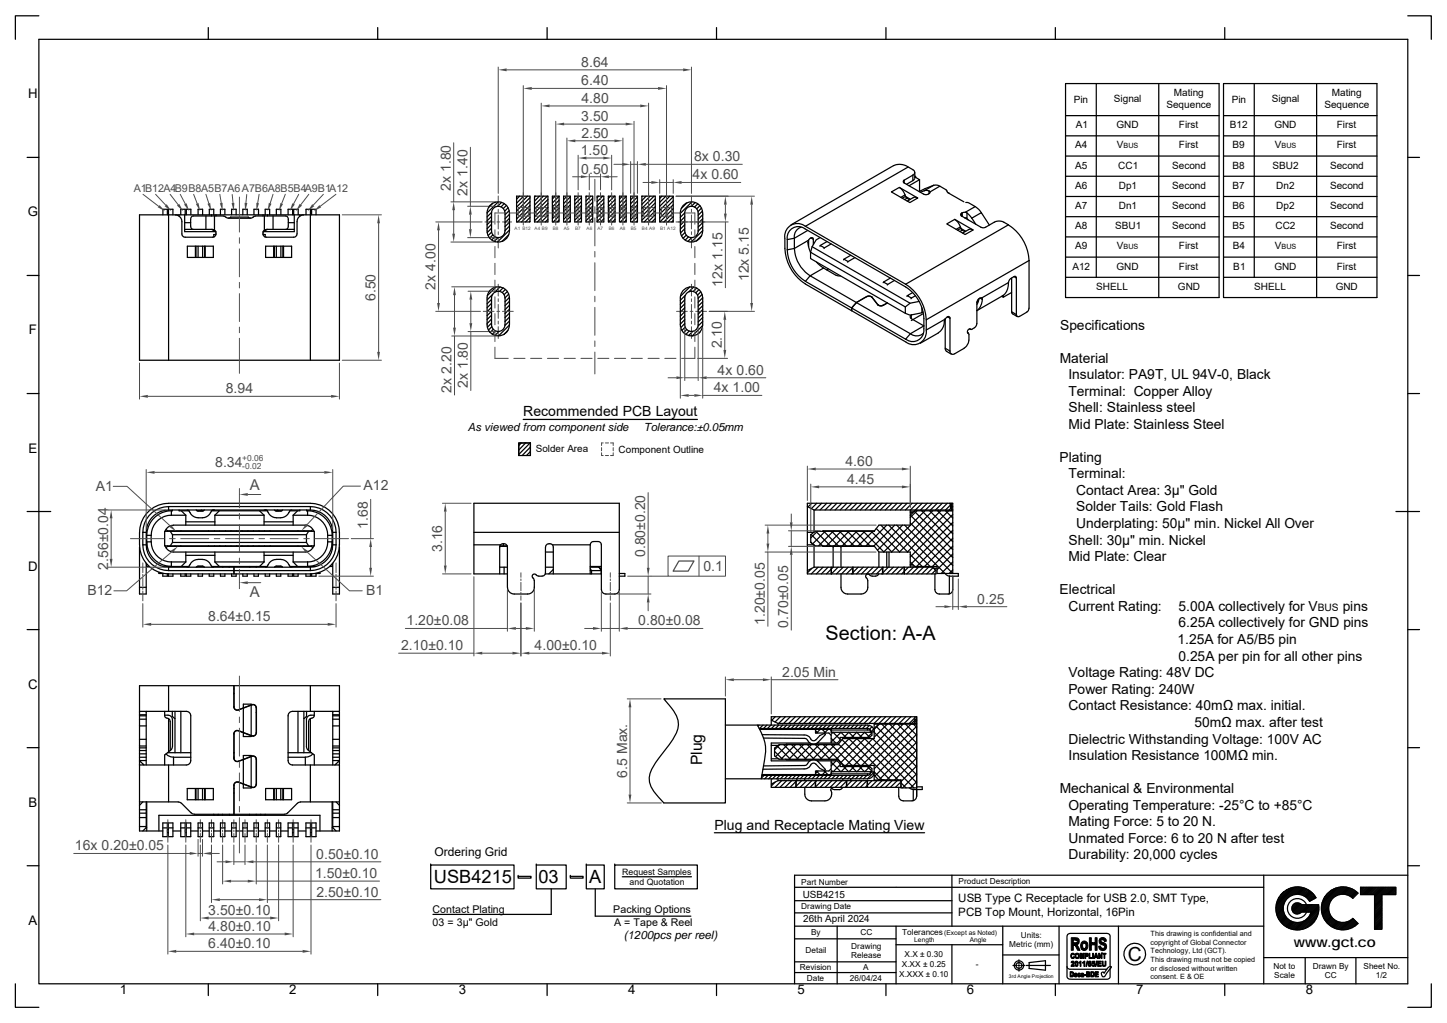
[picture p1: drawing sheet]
<svg xmlns="http://www.w3.org/2000/svg" width="297mm" height="210mm" viewBox="0 0 297 210" stroke-linecap="round" stroke-linejoin="round" font-family="sans-serif">
<defs><g id="words">
<text font-size="4.1" x="169.5" y="131.4">Section: A-A</text>
<text font-size="4" x="231.5" y="197.3">C</text>
<g font-size="3.7">
<text x="89.1" y="181.3">USB4215</text>
<text x="110.6" y="181.2">03</text>
<text x="121" y="181.2">A</text>
</g>
<text font-size="3.2" x="144.1" y="157.1" transform="rotate(-90 144.1 157.1)">Plug</text>
<g font-size="3.1" fill="#4b4b4b">
<text x="51.3" y="100.6">A</text>
<text x="51.3" y="122.5">A</text>
</g>
<g font-size="2.9" fill="#4b4b4b">
<text x="119.3" y="17.5">6.40</text>
<text x="119.3" y="13.7">8.64</text>
<text x="119.4" y="21.1">4.80</text>
<text x="119.3" y="24.9">3.50</text>
<text x="119.3" y="28.3">2.50</text>
<text x="119.2" y="31.8">1.50</text>
<text x="119.3" y="35.7">0.50</text>
<text x="142.5" y="33.1">8x 0.30</text>
<text x="92.5" y="39.2" transform="rotate(-90 92.5 39.2)">2x 1.80</text>
<text x="95.9" y="40.1" transform="rotate(-90 95.9 40.1)">2x 1.40</text>
<text x="142.2" y="36.8">4x 0.60</text>
<text x="89.4" y="59.4" transform="rotate(-90 89.4 59.4)">2x 4.00</text>
<text x="148.3" y="58.8" transform="rotate(-90 148.3 58.8)">12x 1.15</text>
<text x="153.7" y="57.7" transform="rotate(-90 153.7 57.7)">12x 5.15</text>
<text x="77.1" y="61.8" transform="rotate(-90 77.1 61.8)">6.50</text>
<text x="148.2" y="71.5" transform="rotate(-90 148.2 71.5)">2.10</text>
<text x="147.3" y="76.9">4x 0.60</text>
<text x="46.4" y="80.7">8.94</text>
<text x="92.7" y="80.6" transform="rotate(-90 92.7 80.6)">2x 2.20</text>
<text x="96" y="79.7" transform="rotate(-90 96 79.7)">2x 1.80</text>
<text x="146.5" y="80.5">4x 1.00</text>
<text x="44.2" y="95.9">8.34</text>
<text x="173.5" y="95.7">4.60</text>
<text x="19.7" y="100.7">A1</text>
<text x="74.6" y="100.7">A12</text>
<text x="173.9" y="99.3">4.45</text>
<text x="75.5" y="108.6" transform="rotate(-90 75.5 108.6)">1.68</text>
<text x="90.8" y="113.4" transform="rotate(-90 90.8 113.4)">3.16</text>
<text x="22.2" y="116.9" transform="rotate(-90 22.2 116.9)">2.56±0.04</text>
<text x="132.4" y="114.4" transform="rotate(-90 132.4 114.4)">0.80±0.20</text>
<text x="144.4" y="117.2">0.1</text>
<text x="17.9" y="122.2">B12</text>
<text x="75.1" y="122.2">B1</text>
<text x="200.6" y="123.9">0.25</text>
<text x="42.7" y="127.5">8.64±0.15</text>
<text x="83.5" y="128.4">1.20±0.08</text>
<text x="131" y="128.4">0.80±0.08</text>
<text x="157" y="128.3" transform="rotate(-90 157 128.3)">1.20±0.05</text>
<text x="161.8" y="128.9" transform="rotate(-90 161.8 128.9)">0.70±0.05</text>
<text x="82.3" y="133.5">2.10±0.10</text>
<text x="109.7" y="133.5">4.00±0.10</text>
<text x="160.6" y="138.9">2.05 Min</text>
<text x="128.7" y="159.6" transform="rotate(-90 128.7 159.6)">6.5 Max.</text>
<text x="15.4" y="174.6">16x 0.20±0.05</text>
<text x="64.9" y="176.3">0.50±0.10</text>
<text x="64.7" y="180.3">1.50±0.10</text>
<text x="64.9" y="184.1">2.50±0.10</text>
<text x="42.8" y="187.8">3.50±0.10</text>
<text x="42.8" y="191.1">4.80±0.10</text>
<text x="42.8" y="194.7">6.40±0.10</text>
</g>
<g font-size="2.9">
<text x="107.4" y="85.5">Recommended PCB Layout</text>
<text x="146.6" y="170.3">Plug and Receptacle Mating View</text>
<text x="265.6" y="194.3">www.gct.co</text>
</g>
<g font-size="2.8">
<text x="217.6" y="67.7">Specifications</text>
<text x="217.5" y="74.4">Material</text>
<text x="219.3" y="77.8">Insulator: PA9T, UL 94V-0, Black</text>
<text x="219.3" y="81.2">Terminal: Copper Alloy</text>
<text x="219.3" y="84.6">Shell: Stainless steel</text>
<text x="219.3" y="88">Mid Plate: Stainless Steel</text>
<text x="217.5" y="94.8">Plating</text>
<text x="219.3" y="98.1">Terminal:</text>
<text x="220.9" y="101.5">Contact Area: 3µ&quot; Gold</text>
<text x="220.9" y="105">Solder Tails: Gold Flash</text>
<text x="219.3" y="111.8">Shell: 30µ&quot; min. Nickel</text>
<text x="220.9" y="108.4">Underplating: 50µ&quot; min. Nickel All Over</text>
<text x="219.3" y="115.2">Mid Plate: Clear</text>
<text x="217.5" y="121.9">Electrical</text>
<text x="219.3" y="125.4">Current Rating:</text>
<text x="241.9" y="125.4">5.00A collectively for V</text>
<text x="275.6" y="125.4">pins</text>
<text x="241.9" y="128.8">6.25A collectively for GND pins</text>
<text x="241.7" y="132.2">1.25A for A5/B5 pin</text>
<text x="241.9" y="135.6">0.25A per pin for all other pins</text>
<text x="219.3" y="139">Voltage Rating: 48V DC</text>
<text x="219.3" y="142.4">Power Rating: 240W</text>
<text x="219.3" y="145.8">Contact Resistance: 40mΩ max. initial.</text>
<text x="245.2" y="149.2">50mΩ max. after test</text>
<text x="219.3" y="152.6">Dielectric Withstanding Voltage: 100V AC</text>
<text x="219.3" y="156">Insulation Resistance 100MΩ min.</text>
<text x="217.5" y="162.8">Mechanical &amp; Environmental</text>
<text x="219.3" y="166.3">Operating Temperature: -25°C to +85°C</text>
<text x="219.3" y="169.6">Mating Force: 5 to 20 N.</text>
<text x="219.3" y="173">Unmated Force: 6 to 20 N after test</text>
<text x="219.3" y="176.4">Durability: 20,000 cycles</text>
</g>
<g font-size="2.7">
<text x="5.8" y="20.2">H</text>
<text x="5.7" y="44.4">G</text>
<text x="5.9" y="68.7">F</text>
<text x="5.9" y="92.9">E</text>
<text x="5.8" y="117.1">D</text>
<text x="5.8" y="141.4">C</text>
<text x="5.9" y="165.6">B</text>
<text x="5.9" y="189.8">A</text>
<text x="24.6" y="204.1">1</text>
<text x="59.4" y="204.1">2</text>
<text x="94.2" y="204.1">3</text>
<text x="128.9" y="204.1">4</text>
<text x="163.7" y="204.1">5</text>
<text x="198.5" y="204.1">6</text>
<text x="233.3" y="204.1">7</text>
<text x="268" y="204.1">8</text>
</g>
<text font-size="2.5" x="89.2" y="175.8">Ordering Grid</text>
<g font-size="2.4">
<text x="196.7" y="185.2">USB Type C Receptacle for USB 2.0, SMT Type,</text>
<text x="196.7" y="188.1">PCB Top Mount, Horizontal, 16Pin</text>
<text x="128" y="192.8">(1200pcs per reel)</text>
</g>
<g font-size="2.3">
<text x="96" y="88.5">As viewed from component side</text>
<text x="132.2" y="88.5">Tolerance:±0.05mm</text>
</g>
<text font-size="2.2" fill="#4b4b4b" x="27.5" y="39.5">A1B12A4B9B8A5B7A6A7B6A8B5B4A9B1A12</text>
<g font-size="2.2">
<text x="88.8" y="187.3">Contact Plating</text>
<text x="88.8" y="190">03 = 3µ&quot; Gold</text>
<text x="125.9" y="187.4">Packing Options</text>
<text x="126" y="190">A = Tape &amp; Reel</text>
</g>
<g font-size="2.1">
<text x="220.4" y="21.2">Pin</text>
<text x="228.6" y="21">Signal</text>
<text x="239.4" y="22.2">Sequence</text>
<text x="241" y="19.8">Mating</text>
<text x="252.8" y="21.2">Pin</text>
<text x="261.1" y="21">Signal</text>
<text x="271.9" y="22.2">Sequence</text>
<text x="273.4" y="19.8">Mating</text>
<text x="220.8" y="26.3">A1</text>
<text x="229.2" y="26.3">GND</text>
<text x="242" y="26.3">First</text>
<text x="252.5" y="26.3">B12</text>
<text x="261.6" y="26.3">GND</text>
<text x="274.4" y="26.3">First</text>
<text x="220.7" y="30.4">A4</text>
<text x="220.7" y="34.6">A5</text>
<text x="229.3" y="30.4">V</text>
<text x="229.6" y="34.6">CC1</text>
<text x="240.6" y="34.6">Second</text>
<text x="242" y="30.4">First</text>
<text x="253" y="30.5">B9</text>
<text x="253" y="34.6">B8</text>
<text x="261.2" y="34.6">SBU2</text>
<text x="261.7" y="30.4">V</text>
<text x="273" y="34.6">Second</text>
<text x="274.4" y="30.4">First</text>
<text x="220.7" y="38.7">A6</text>
<text x="229.7" y="38.7">Dp1</text>
<text x="240.6" y="38.8">Second</text>
<text x="253" y="38.7">B7</text>
<text x="262" y="38.7">Dn2</text>
<text x="273" y="38.8">Second</text>
<text x="220.7" y="42.9">A7</text>
<text x="220.7" y="47">A8</text>
<text x="228.9" y="47.1">SBU1</text>
<text x="229.7" y="42.9">Dn1</text>
<text x="240.6" y="47.1">Second</text>
<text x="240.6" y="42.9">Second</text>
<text x="253" y="42.9">B6</text>
<text x="253" y="47">B5</text>
<text x="261.8" y="47.1">CC2</text>
<text x="262" y="42.9">Dp2</text>
<text x="273" y="42.9">Second</text>
<text x="273" y="47.1">Second</text>
<text x="220.7" y="51.2">A9</text>
<text x="229.3" y="51.2">V</text>
<text x="242" y="51.2">First</text>
<text x="253" y="51.2">B4</text>
<text x="261.7" y="51.2">V</text>
<text x="274.4" y="51.2">First</text>
<text x="220.1" y="55.3">A12</text>
<text x="225" y="59.5">SHELL</text>
<text x="229.2" y="55.4">GND</text>
<text x="241.8" y="59.5">GND</text>
<text x="242" y="55.3">First</text>
<text x="253.2" y="55.3">B1</text>
<text x="257.5" y="59.5">SHELL</text>
<text x="261.6" y="55.4">GND</text>
<text x="274.2" y="59.5">GND</text>
<text x="274.4" y="55.3">First</text>
<text x="270.5" y="125.4">BUS</text>
</g>
<g font-size="2">
<text x="110" y="92.8">Solder Area</text>
<text x="127" y="93">Component Outline</text>
<text x="164.8" y="184.2">USB4215</text>
<text x="164.9" y="189.3">26th April 2024</text>
</g>
<g font-size="1.8">
<text x="127.7" y="179.6">Request Samples</text>
<text x="129.2" y="181.7">and Quotation</text>
</g>
<g font-size="1.7" fill="#4b4b4b">
<text x="49.7" y="94.7">+0.06</text>
<text x="49.7" y="96.4">-0.02</text>
</g>
<g font-size="1.7">
<text x="164.5" y="181.6">Part Number</text>
<text x="196.8" y="181.4">Product Description</text>
<text x="164.5" y="186.7">Drawing Date</text>
<text x="166.5" y="191.8">By</text>
<text x="185.2" y="191.8">Tolerances</text>
<text x="165.4" y="195.7">Detail</text>
<text x="174.7" y="196.6">Release</text>
<text x="174.8" y="194.7">Drawing</text>
<text x="176.6" y="192">CC</text>
<text x="185.7" y="196.5">X.X ± 0.30</text>
<text x="207.2" y="194.4">Metric (mm)</text>
<text x="209.5" y="192.5">Units:</text>
<text x="164.2" y="199.1">Revision</text>
<text x="165.6" y="201.3">Date</text>
<text x="174.5" y="201.3">26/04/24</text>
<text x="177.2" y="199.1">A</text>
<text x="184.6" y="200.6">X.XXX ± 0.10</text>
<text x="185.1" y="198.6">X.XX ± 0.25</text>
<text x="200.3" y="198.5">-</text>
<text x="261.4" y="198.8">Not to</text>
<text x="261.6" y="200.8">Scale</text>
<text x="269.5" y="198.8">Drawn By</text>
<text x="272" y="200.8">CC</text>
<text x="279.9" y="198.8">Sheet No.</text>
<text x="282.4" y="200.8">1/2</text>
</g>
<g font-size="1.5">
<text x="230.7" y="30.4">BUS</text>
<text x="263.1" y="30.4">BUS</text>
<text x="230.7" y="51.2">BUS</text>
<text x="263.1" y="51.2">BUS</text>
<text x="236.2" y="193.9">copyright of Global Connector</text>
<text x="236.2" y="192.1">This drawing is confidential and</text>
<text x="236.2" y="195.7">Technology, Ltd (GCT).</text>
<text x="236.2" y="197.5">This drawing must not be copied</text>
<text x="236.2" y="201">consent. E &amp; OE</text>
<text x="236.2" y="199.2">or disclosed without written</text>
</g>
<g font-size="1.4">
<text x="193.8" y="191.8">(Except as Noted)</text>
<text x="187.7" y="193.4">Length</text>
<text x="199.1" y="193.4">Angle</text>
</g>
<g font-size="1" fill="#4b4b4b">
<text x="105.6" y="47.2">A1 B12</text>
<text x="109.7" y="47.2">A4 B9</text>
<text x="113.5" y="47.2">B8</text>
<text x="115.7" y="47.2">A5</text>
<text x="118" y="47.2">B7</text>
<text x="120.4" y="47.2">A6</text>
<text x="122.7" y="47.2">A7</text>
<text x="125" y="47.2">B6</text>
<text x="127.3" y="47.2">A8</text>
<text x="129.5" y="47.2">B5</text>
<text x="131.8" y="47.2">B4 A9</text>
<text x="135.5" y="47.2">B1 A12</text>
</g>
<text font-size="1" x="207.1" y="200.8">3rd Angle Projection</text>
</g></defs>
<g fill="none" stroke="#000" stroke-width=".25">
<path d="M28.6 44.1h41.1v29.8h-41.1zM33.4 44.1v-1.1h1v1.1M35.5 44.1v-1.1h-.9v30.9M36 44.1h.2a1.36 1.36 0 0 1 1.1 1.4v2.5a.65 .65 0 0 0 .7 .7h5.6a.8 .8 0 0 0 .7-.8 .8 .8 0 0 0-.7-.8M36.8 44.1v.3M37.1 44.1v-1.1h.9v1.1M37.9 45.7h1.2M37.9 47.1h5.7M37.9 44.1v3.4h6.4l-.9-.4M38.5 50.5h5.3v2.3h-5.3zM39.2 44.1v-1.1h-1v1.1M40.1 50.5v2.3"/>
<path d="M40.2 50.5v2.3M40.7 44.1v-1.1h.9v1.1M40.7 50.5v2.3M41.6 50.5v2.3M42 50.5v2.3M42.1 50.5v2.3M42.3 44.3v2.8M43 44.1v-1.1h.9v1.1M43.4 44.1v.2M44 44.3v2.9M44.3 48.1h-.4v.5M44.3 44.1v.2"/>
<path d="M45.3 44.1v-1.1h.9v1.1M46.3 44.6l-.5-.2h-6.3l-.3 .4-.1 1.6 .2 .4 .4 .3M46.4 44.5a.7 .7 0 0 0 1 .1l3.5-.1a.68 .68 0 0 0 1.1 0M46.9 44.8h4.6M47.5 44.1v-1.1h1v1.1M49.8 44.1v-1.1h1v1.1M52 44.6l.5-.2h6.3l.4 .4v1.6l-.1 .4-.4 .3M52.1 44.1v-1.1h1v1.1M54 44.1v.2M54 48.1h.4v.5M54.3 44.3v2.9M54.4 44.1v-1.1h1v1.1"/>
<path d="M54.5 50.5h5.4v2.3h-5.4zM54.7 47.1h5.7M54.9 44.1v.2M56 44.3v2.8M56.2 50.5v2.3M56.3 50.5v2.3M56.7 44.1v-1.1h1v1.1M56.7 50.5v2.3M57.7 50.5v2.3M58.1 50.5v2.3M58.2 50.5v2.3M59.1 44.1v-1.1h1v1.1"/>
<path d="M59.2 45.7h1.2M60.3 44.1v-1.1h.9v1.1M60.4 44.1v3.4h-6.4l.9-.4M61.6 44.1v.3M62.4 44.1h-.3a1.36 1.36 0 0 0-1.1 1.4v2.5a.7 .7 0 0 1-.7 .7h-5.6a.8 .8 0 0 1-.7-.8 .8 .8 0 0 1 .7-.8M62.8 44.1v-1.1h.9v1.1M63.7 44.1v29.8M64 44.1v-1.1h.9v1.1M28.6 112.3v9.6h1.4v-6.3M29.3 111.8a5.3 5.3 0 0 0 5.3 5.3M30 109.3v2.5M30 109.3h-.7v2.5h.7"/>
<path d="M30 111.8a4.6 4.6 0 0 0 4.6 4.6M30.1 109.9v2.9M30.1 115.8v.5h.5M30.1 109.9h.9M31 109.9v1.3M31 111.2h-.9a5 5 0 0 0 5.1 5.1M31.1 111.2a4.1 4.1 0 0 0 4.1 4.1M32.6 117.5v.2h1M33.4 117.7v.6M33.4 118.3h1zM33.5 116.3h5.3M33.8 109.1h30.7v2.9h-30.7z"/>
<path d="M33.9 112l.3 .6 .5 .4 .9 .3h27.1l.6-.1 .6-.4 .5-.8M34.1 108.7l.3 .3M34.4 117.8v.5M34.4 112.1l-.3 .3M34.4 109v.1M34.4 112v.1M34.4 109h29.5M34.4 112.1h29.5M34.6 117.8v.5h.9v-.5M34.6 104a5.3 5.3 0 0 0-5.3 5.3M34.6 104.7a4.6 4.6 0 0 0-4.6 4.6M34.6 104v.7"/>
<path d="M34.6 117.1v-.7h29.1v.7M34.6 117.1h29.1M34.6 104.7h29.1M34.6 104h29.1M34.9 109.1l.5 .7M35.2 104.8a5 5 0 0 0-5.1 5.1M35.2 105.8a4.1 4.1 0 0 0-4.1 4.1M35.2 104.8v1M35.2 115.3v1M35.2 105.8h2.9M35.2 115.3h2.9M35.4 104.7v.1h-.2"/>
<path d="M35.4 109.8v1.5M35.4 111.3l-.5 .7M35.4 109.8h27.5M35.4 111.3h27.5M35.6 107.8l-.9 .3-.5 .4-.3 .6M35.6 107.8h27.1M35.9 109v.1M35.9 112v.1M36.8 104.7v.1h2M37.1 117.8v.5h.9v-.5M37.1 109v.1M37.1 112v.1"/>
<path d="M37.2 104.8l.9 1M38.1 105.8v2M38.1 113.3v2M38.1 115.3l-.9 1M38.1 107.1h6M38.1 114h6M38.2 117.8v.5h1v-.5M38.4 104.7l.3 .1a2.74 2.74 0 0 0 2 1.5 2.22 2.22 0 0 0 2.5-1.1M38.8 116.1l-.4 .3M40.3 104.7l.4 .2h.9l.4-.2M40.3 116.4l.4-.2h.9l.4 .2M40.4 104.8h1.4"/>
<path d="M40.4 116.3h1.4M40.7 114.8l-.3 .1a1.94 1.94 0 0 0-1.5 1.3M40.7 117.8v.5h.9v-.5M40.7 114.8h.9M41.4 104.7l-.2 .1M41.6 114.8l.2 .1a1.82 1.82 0 0 1 1.4 1M42.8 109v.1M42.8 112v.1M42.9 117.8v.5h1v-.5M43.2 115.9l.2 .3M43.4 104.9l-.2 .3M43.4 116.1l.4 .3"/>
<path d="M43.5 104.8h11.4M43.5 116.3h11.4M43.8 104.7l-.4 .3M44 109v.1M44 112v.1M44 104.7l-.5 .1M44.1 105.8v2M44.1 113.3v2M44.1 115.3l.9 1M44.1 105.8h10.1M44.1 115.3h10.1M45 104.8l-.9 1"/>
<path d="M45.1 109v.1M45.1 112v.1M45.3 117.8v.5h.9v-.5M45.7 116.3v.1M46.3 109v.1M46.3 112v.1M47.1 116.3v.1M47.4 109v.1M47.4 112v.1M47.5 117.8v.5h1v-.5M48 116.4v1.4M48.6 109v.1"/>
<path d="M48.6 112v.1M49.7 109v.1M49.7 112v.1M49.8 117.8v.5h1v-.5M50.9 109v.1M50.9 112v.1M51.2 116.3v.1M52 109v.1M52 112v.1M52.1 117.8v.5h.9v-.5M52.6 116.3v.1M53.2 109v.1"/>
<path d="M53.2 112v.1M53.3 104.8l.9 1M54.2 107.1h6M54.2 115.3l-.9 1M54.2 105.8v2M54.2 113.3v2M54.2 114h6M54.3 104.7l.5 .1M54.3 109v.1M54.3 112v.1M54.4 117.8v.5h1v-.5M54.5 104.7l.3 .1a2.61 2.61 0 0 0 1.9 1.5 2.22 2.22 0 0 0 2.6-1.1"/>
<path d="M54.9 116.1l-.4 .3M55.5 109v.1M55.5 112v.1M56.3 104.7l.4 .2h.9l.4-.2M56.3 116.4l.4-.2h.9l.4 .2M56.5 104.8h1.4M56.5 116.3h1.4M56.7 114.8l-.2 .1a1.94 1.94 0 0 0-1.6 1.3M56.7 117.8v.5h.9v-.5M56.7 114.8h.9M56.9 104.7l.2 .1M57.6 114.8l.3 .1a1.82 1.82 0 0 1 1.4 1"/>
<path d="M59.1 117.8v.5h.9v-.5M59.3 115.9l.1 .3M59.4 104.9l-.1 .3M59.5 116.1l.4 .3M59.5 116.3h5.3M59.9 104.7l-.4 .3M60.2 115.3l.9 1M60.2 105.8h2.9M60.2 105.8v2M60.2 113.3v2M60.2 115.3h2.9M60.3 117.8v.5h.9v-.5"/>
<path d="M61.1 104.8l-.9 1M61.2 109v.1M61.2 112v.1M61.6 104.7v.1h-2.1M62.4 109v.1M62.4 112v.1M62.7 107.8l.9 .3 .5 .4 .3 .6M62.8 117.8v.5h.9v-.5M62.9 111.3l.5 .7M62.9 109.8v1.5M62.9 104.7v.1h.2M63.1 105.8a4.1 4.1 0 0 1 4.2 4.1"/>
<path d="M63.1 104.8a5 5 0 0 1 5.1 5.1M63.1 104.8v1M63.1 115.3v1M63.4 109.1l-.5 .7M63.7 104.7a4.6 4.6 0 0 1 4.6 4.6M63.7 104a5.3 5.3 0 0 1 5.3 5.3M63.7 104v.7M63.9 109v.1M63.9 112v.1M63.9 112.1l.3 .3M64 118.3h.9zM64 117.8v.5"/>
<path d="M64.2 108.7l-.3 .3M64.9 117.7v.6M65.7 117.5v.2h-1M67.3 111.2a4.1 4.1 0 0 1-4.2 4.1M67.3 109.9v1.3M67.3 109.9h.9M67.3 111.2h.9a5 5 0 0 1-5.1 5.1M68.2 115.8v.5h-.5M68.2 109.9v2.9M68.3 111.8a4.6 4.6 0 0 1-4.6 4.6M68.3 109.3v2.5M68.3 109.3h.7"/>
<path d="M68.3 111.8h.7M69 111.8a5.3 5.3 0 0 1-5.3 5.3M69 109.3v2.5M69.7 109.3a6 6 0 0 0-6-6h-29.1a6 6 0 0 0-6 6 9.8 9.8 0 0 0 .8 5.4 5.9 5.9 0 0 0 5.2 3.1M69.7 111.8a6 6 0 0 1-6 6h-29.1M69.7 112.3v9.6h-1.4v-6.3M69.7 109.3v2.5M97.3 111.8h5.4M97.3 109.3h29.8M102.6 116.4h1.6M102.6 112.1h1.5M102.6 117.8v-5.5a.8 .8 0 0 1 .8-.7 .8 .8 0 0 1 .8 .7v8.5a1.36 1.36 0 0 0 1.4 1.1h2.9a1.36 1.36 0 0 0 1.2-1.3v-1.4l-.5-1 .4-.4 1 .4a1.29 1.29 0 0 0 1.3-.3l.1-5.6a.81 .81 0 0 1 .8-.7 .81 .81 0 0 1 .8 .7v5.5"/>
<path d="M102.6 112h1.5M103.3 111.6v.4M103.5 116.4v1.4M104.2 117.8h-6.9v-14.5h29.8v17.9l-.1 .3-.4 .4h-2.2l-.5-.1-.3-.3-.1-.5M111.9 117.8h11.5M112 113.3h1.6M112 116.4h1.6M113.4 111.8h7.8M113.6 116.9l-.9 .9M121.2 116.7l.2 .4v.7M121.2 111.8v6M121.2 116.3h2.2"/>
<path d="M121.2 116.4h1.8l.4 .5M121.2 111.8a.65 .65 0 0 1 .7-.6h.9a.65 .65 0 0 1 .6 .6v9.2M122.9 116.4l.5 .7h-2.2M123.2 116.6h.2M127.1 117.7h1.2v.6h-1.2M165.7 111.8h1.4M165.7 109.3h1.4M165.7 104l1.4 .7M166.5 109.7l2.5 2.4h10.5M166.6 103.3l-.7 .8M166.7 116.7l-1 .9M167.1 116.4h24.4l.6 .7v.7h-26.4v-14.5h29.9v14.4"/>
<path d="M167.1 104.7h27.8M167.1 116.4l-1.4 .7M167.1 104.7v4.5M167.1 111.9v4.5M167.5 109.1l3 2.9M167.7 103.3l-1.1 1.1M167.8 109.1l-1.4 1.3M167.9 116.4l-1.4 1.4M168.7 103.3l-1.4 1.4M169 116.4l-1.4 1.4M169.1 109.1l3 2.9M169.4 109.1l-2.6 2.5-.4-.3"/>
<path d="M169.7 103.3l-1.4 1.4M170 116.4l-1.4 1.4M170.6 116.4v1.4M170.6 116.8l-.9 1M170.7 109.1l3 2.9M170.8 103.3l-1.4 1.4M171 109.1l-3 2.9M171 112.2v4.2l-.3 .4M171.1 112l.1 .1M171.2 109l-.1 .1M171.8 103.3l-1.4 1.4M172 116.4l-1.3 1.4v-1.4"/>
<path d="M172.3 109.1l3 2.9M172.6 112.1v4.3M172.6 117.8l.1 3a1.36 1.36 0 0 0 1.3 1.1h3a1.36 1.36 0 0 0 1.1-1.3v-1.4l-.3-.6M172.7 109.1l-3 2.9M172.8 103.3l-1.4 1.4M173.1 116.4l-1.4 1.4M173.8 103.3l-1.3 1.4M174 109.1l3 2.9M174.1 116.4l-1.4 1.4M174.3 109.1l-3 2.9M174.9 103.3l-1.4 1.4M175 116.4v1.4"/>
<path d="M175 116.5l-1.2 1.3M175 117.5l-.2 .3M175.1 116.4v1.4M175.6 109.1l3 2.9M175.9 103.3l-1.4 1.4M175.9 109.1l-3 2.9M176.2 116.4l-1.1 1.1M176.9 103.3l-1.3 1.4M177.2 109.1l4.3 4.2M177.2 116.4l-1.4 1.4M177.5 109.1l-3 2.9M178 103.3l-1.4 1.4"/>
<path d="M178.2 116.4l-1.4 1.4M178.8 109.1l4.3 4.2M179 103.3l-1.4 1.4M179.2 109.1l-3 2.9M179.3 116.4l-1.4 1.4M179.5 109v.1h-12.2l-.9 .7v1.5l.9 .7h12.2l.9 1.3v3.1M179.5 109h-10.5l-.2 .1M179.9 108.5l4.8 4.8M180 103.3l-1.4 1.4M180.3 116.4l-1.4 1.4M180.4 117.8l-.4 .4-1 .1-.9-.5-.4 .4 .2 .4M180.4 113.3h6.5v3.1"/>
<path d="M180.8 107.8l5.5 5.5M181.1 103.3l-1.4 1.4M181.2 116.4v1.4M181.2 116.6l-1.3 1.2M181.2 117.6l-.2 .2M181.3 116.4l-.1 .1M182 113.3v3.1M182 107.8l-4.2 4.2M182.1 103.3l-1.4 1.4M182.4 116.4l-1.2 1.2M182.4 107.8l8.5 8.5M182.5 113.3v3.1"/>
<path d="M183.1 103.3l-1.4 1.4M183.4 116.4l-1.4 1.4M183.7 107.8l-4.3 4.2M184.1 107.8l9.9 9.9M184.2 103.3l-1.4 1.4M184.4 116.4l-1.4 1.4M185.2 103.3l-1.4 1.4M185.3 107.8l-5.2 5.1M185.4 116.4l-1.3 1.4M185.6 116.4v1.4M185.6 117.3l-.5 .5M185.7 116.4v1.4"/>
<path d="M185.7 107.8l9.9 9.9M186.2 103.3l-1.4 1.4M186.5 116.4l-.8 .8M186.9 115.3l.9 1h4.6v1.4h4.3v.6l-2-.1-.7-.5M186.9 116.2h.8M186.9 104.7v3.1h-6.5l-.9 1.2M186.9 115.9h.5M186.9 105.2h.5M186.9 104.9h.8l7.9 7.9M186.9 107.3l8.7 8.8M186.9 113.8l2.4 2.5M186.9 105.7l8.7 8.7"/>
<path d="M187.2 103.3l-1.3 1.4M187.5 116.4l-1.4 1.4M187.9 116.3l.3 .1M188.2 104.8l-1.3 1.4M188.3 103.3l-1.4 1.4M188.5 116.4l-1.3 1.4M189.1 104.7v.1M189.2 104.8l6.4 6.4M189.3 103.3l-1.4 1.4M189.6 116.4l-1.4 1.4M189.9 104.8l-8.5 8.5M190.3 103.3l-1.3 1.4"/>
<path d="M190.6 116.4l-1.4 1.4M190.8 104.8l4.8 4.8M191.4 103.3l-1.4 1.4M191.5 104.8l-8.5 8.5M191.5 116.5l-1.3 1.3M191.7 116.6h.7M191.9 117.8v3.4l.2 .3 .6 .4h2.1l.6-.4 .2-.5v-2.7M191.9 116.6v.3M192 117l-.7 .8M192.4 103.3l-1.4 1.4M192.5 104.8l3.1 3.1M192.6 104.7v.1"/>
<path d="M193.1 104.8l-8.5 8.5M193.4 103.3l-1.4 1.4M194.1 104.8l1.5 1.5M194.5 103.3l-1.4 1.4M194.7 104.8l-8.4 8.5M194.9 104.7v.1M194.9 118.3v3.6M194.9 103.3l.2 .2M195.1 103.3v1.1M195.1 103.7l-1 1M195.3 104.7l-.2 .1M195.3 104.6h.3"/>
<path d="M195.3 103.3v1.5M195.6 104.8h-7.8l-.9 1M195.6 104l-.7 .7M195.6 112.1l-4.2 4.2M195.6 117l-.8 .7M195.6 107.2l-8.4 8.4M195.6 110.5l-5.8 5.8M195.6 105.6l-8.7 8.7M195.6 115.3l-2.4 2.4M195.6 108.8l-7.4 7.5M195.6 113.7l-3.2 3.2M28.6 120.6h1.4"/>
<path d="M68.3 120.6h1.4M28.6 156.3h.3l.6 .7M28.6 156.1h1.4M28.6 155.4h1.4M28.6 153.1h1.4M28.6 151.8h1.4M28.6 146h9.6l.6 .2 .2 .2 .2 .5v9.2l-.2 .5-.2 .3-.6 .1h-9.6M28.6 154.1h1.4M28.6 153.5h1.4M28.6 146.7h1.4M28.6 154.7h1.4M28.6 149h1.4"/>
<path d="M28.6 147.6h1.4M28.6 146.9h1.4M30 146v11M33.8 146.8l1.2 .1 .4 .8v5.6l-.1 .4-.4 .3M33.8 146v.9a.75 .75 0 0 0 .8 .6l.3 .6v6M34.1 154.7l.7 .5 .8 .2M34.4 154.5h4.8M34.6 140.7v5.3M34.6 147.5v6.8M34.6 157v7.6M34.9 154.1l-1.1 .9v2M35.4 146v1l.5 .5"/>
<path d="M35.9 146v8.5M37.1 146v8.5M39.2 155.4h-3.6v1.6M48 141.4h.1M48 140.7v4.6a.69 .69 0 0 0 .9 .4M48 142.3h.1M48 155.4h.1M48 154.5h.1M48 140.7l.1 4.6a.63 .63 0 0 0 .8 .4l3-1.1a.7 .7 0 0 1 .7 .7M48.6 149.9v.1M48.9 150l-.1-.1a.7 .7 0 0 0-.8 .7v5.2a.66 .66 0 0 0 .9 .5l3-1.1a.7 .7 0 0 1 .7 .6M48.9 150l2.8 1"/>
<path d="M49.7 150.2v.1M50 155.9v5.8h1.6v-.1M50 145.3v-.8h1.6v6.7h-1.6v-5.8M50.9 150.7v.1M51.1 155.4h.1M51.6 155.2v-.1h-1.6v.8M51.6 155.3v6.2M51.7 151.1l-2.9-1.1a.64 .64 0 0 0-.8 .6l.1 5.2a.63 .63 0 0 0 .8 .4M52 151.1h.1M52.4 155.4h.1M52.6 150.4v.2a.63 .63 0 0 1-.9 .4M52.6 145.3v-.2a.63 .63 0 0 0-.9-.4l-2.8 1"/>
<path d="M52.6 155.8v-.1a.63 .63 0 0 0-.9-.5l-2.8 1.1M52.6 146.2h.1M52.6 145.3v5.1M52.6 155.8v5.2M52.6 150.4v.2a.69 .69 0 0 1-.9 .5M59.1 155.4h3.6v1.6M59.1 154.5h4.8M59.3 146.4l.2-.2 .5-.2h9.7v11h-9.7l-.5-.1-.2-.3-.2-.5v-9.2zM61.2 146v8.5M62.4 146v8.5M62.9 146v1l-.5 .5M63.4 154.1l1.1 .9v2"/>
<path d="M63.4 148.1v6M63.7 140.7v5.3M63.7 147.5v6.8M63.7 157v7.6M64.2 154.7l-.7 .5-.8 .2M64.5 146v.9a.8 .8 0 0 1-.8 .6l-.3 .6M64.5 146.8l-1 .1-.4 .3-.2 .3v5.8l.1 .4 .4 .3M68.3 146v11M68.3 156.1h1.4M68.3 155.4h1.4M68.3 153.5h1.4M68.3 153.1h1.4"/>
<path d="M68.3 151.8h1.4M68.3 146.7h1.4M68.3 154.7h1.4M68.3 154.1h1.4M68.3 149h1.4M68.3 147.6h1.4M68.3 146.9h1.4M69.7 156.3h-.3l-.7 .7M69.7 146v-5.3h-41.1v29.9h4.8M69.7 157v13.6h-4.8M28.6 166.9h1.4M28.6 166.2h1.4"/>
<path d="M28.6 164.6h8M28.6 167.8h1.4M28.6 169.7h1.4M29.3 164.6l-.7 .7M30 169.9l-.7 .7M30 164.6v5.3M30 169.9h.1M30.1 164.6v6M33.4 168.9v2.8h1v-2.8M33.4 169.9h1M34.4 170.6h.2M34.6 168.9v2.8h.9v-2.8"/>
<path d="M34.6 169.9h.9M35.5 170.6h1.6M36.6 164.6l.6 .3M37.1 168.9v2.8h.9v-2.8M37.1 169.9h.9M37.3 164.9l2.1 2.1 .5 .1M38 170.6h.2M38.2 169.9h1M38.4 161.8h5.4v2.4h-5.4zM39.2 168.9v2.8h-1v-2.8M39.2 170.6h1.5M39.9 167.1h18.5"/>
<path d="M40.1 161.8v2.4M40.2 161.8v2.4M40.7 161.8v2.4M40.7 168.9v2.8h.9v-2.8M40.7 169.9h.9M41.6 161.8v2.4M41.6 170.6h1.3M42 161.8v2.4M42.1 161.8v2.4M42.9 168.9v2.8h1v-2.8M42.9 169.9h1M43.9 167.1v.3"/>
<path d="M43.9 170.6h1.4M44.8 167.1v.3M45.3 168.9v2.8h.9v-2.8M45.3 169.9h.9M45.7 167.1v.3M46.2 170.6h1.3M47.1 167.1v.3M47.5 168.9v2.8h1v-2.8M47.5 169.9h1M48 162.8h.1M48 161.8h.1M48.5 170.6h1.3"/>
<path d="M48.9 160.5h-.1a.7 .7 0 0 0-.8 .7v5.9M48.9 160.5l3 1.1a.64 .64 0 0 0 .7-.6M49.8 169.9h1M50.8 170.6h1.3M50.8 168.9v2.8h-1v-2.8M51.2 167.1v.3M52.1 169.9h.9M52.1 168.9v2.8h.9v-2.8M52.6 167.1v.3M52.6 161v.1a.69 .69 0 0 1-.9 .5l-2.9-1.1a.64 .64 0 0 0-.8 .7v5.9M53 170.6h1.4M53.5 167.1v.3"/>
<path d="M54.4 167.1v.3M54.4 168.9v2.8h1v-2.8M54.4 169.9h1M54.5 161.8h5.4v2.4h-5.4zM55.4 170.6h1.3M56.2 161.8v2.4M56.3 161.8v2.4M56.7 169.9h.9M56.7 161.8v2.4M56.7 168.9v2.8h.9v-2.8M57.6 170.6h1.5M57.6 161.8v2.4"/>
<path d="M58.1 161.8v2.4M58.2 161.8v2.4M59.1 169.9h.9M60 170.6h.3M60 168.9v2.8h-.9v-2.8M60.3 168.9v2.8h.9v-2.8M60.3 169.9h.9M61 164.9l-2.1 2.1-.5 .1M61.2 170.6h1.6M61.7 164.6h8M61.7 164.6l-.6 .3M62.8 169.9h.9"/>
<path d="M63.7 170.6h.3M63.7 168.9v2.8h-.9v-2.8M64 169.9h.9M64.9 168.9v2.8h-.9v-2.8M65.7 170.6v-3.2h-33.1v3.2M68.2 164.6v6M68.2 169.9h.1M68.3 166.9h1.4M68.3 164.6v5.3M68.3 166.2h1.4M68.3 167.8h1.4M68.3 169.7h1.4"/>
<path d="M68.3 169.9l.7 .7M69 164.6l.7 .7"/>
</g>
<g fill="none" stroke="#4b4b4b" stroke-width=".21">
<path d="M49.1 40.5v7.1M49.1 48.8v1.1M49.1 51.1v5.7M49.1 58v1.1M49.1 60.3v5.7M49.1 67.1v1.2M49.1 69.4v7.2M26.8 110.6h6.9M29.3 115.5v2M29.3 117.9v.3M29.3 118.6v1.7M34.8 110.6h1.2"/>
<path d="M37.1 110.6h5.7M44 110.6h1.1M46.3 110.6h5.7M49.1 100.3v3.9M49.1 105.4v1.1M49.1 107.7v5.7M49.1 114.6v1.1M49.1 116.9v3.9M53.2 110.6h1.1M55.5 110.6h5.7M62.4 110.6h1.1M64.6 110.6h6.9"/>
<path d="M69 115.5v2M69 117.9v.3M69 118.6v1.7M106.9 117.6v.9M106.9 118.8v.4M106.9 119.5v1.7M125.3 117.6v.9M125.3 118.8v.4M125.3 119.5v1.7M29.3 120.6v.4M29.3 121.3v2M49.1 138.8v7.2"/>
<path d="M69 120.6v.4M69 121.3v2M106.9 121.6v.3M106.9 122.3v.9M125.3 121.6v.3M125.3 122.3v.9M49.1 147.2v1.1M49.1 149.5v5.7M49.1 156.3v1.2M49.1 158.7v5.7M49.1 165.5v1.2M49.1 167.8v7.3"/>
</g>
<path d="M50.2 41.6l.6 .1-.5 1.7z" fill="#4b4b4b"/>
<path d="M50.7 39.9l-.2 1.8" fill="none" stroke="#4b4b4b" stroke-width=".21"/>
<path d="M52.6 41.6l.6 .1-.6 1.7z" fill="#4b4b4b"/>
<path d="M53.2 39.9l-.3 1.8" fill="none" stroke="#4b4b4b" stroke-width=".21"/>
<path d="M55.2 41.6l.5 .2-.8 1.6z" fill="#4b4b4b"/>
<path d="M56 39.9l-.5 1.8" fill="none" stroke="#4b4b4b" stroke-width=".21"/>
<path d="M57.6 41.7l.5 .2-.9 1.5z" fill="#4b4b4b"/>
<path d="M58.6 39.9l-.8 1.9" fill="none" stroke="#4b4b4b" stroke-width=".21"/>
<path d="M61.5 41.8l.5 .4-1.3 1.2z" fill="#4b4b4b"/>
<path d="M63.4 39.9l-1.6 2.1" fill="none" stroke="#4b4b4b" stroke-width=".21"/>
<path d="M60 41.7l.5 .3-1 1.4z" fill="#4b4b4b"/>
<path d="M61.3 39.9l-1 2" fill="none" stroke="#4b4b4b" stroke-width=".21"/>
<path d="M65.6 42.1l.3 .5-1.5 .8z" fill="#4b4b4b"/>
<path d="M69 39.9l-3.3 2.4" fill="none" stroke="#4b4b4b" stroke-width=".21"/>
<path d="M64.1 41.9l.4 .4-1.4 1.1z" fill="#4b4b4b"/>
<path d="M66.4 39.9l-2.1 2.2" fill="none" stroke="#4b4b4b" stroke-width=".21"/>
<path d="M47.5 41.7l.6-.1-.1 1.8z" fill="#4b4b4b"/>
<path d="M47.7 39.9l.1 1.8" fill="none" stroke="#4b4b4b" stroke-width=".21"/>
<path d="M45.1 41.7l.6-.1v1.8z" fill="#4b4b4b"/>
<path d="M45.1 39.9l.3 1.8" fill="none" stroke="#4b4b4b" stroke-width=".21"/>
<path d="M42.6 41.8l.5-.2 .3 1.8z" fill="#4b4b4b"/>
<path d="M42.3 39.9l.6 1.8" fill="none" stroke="#4b4b4b" stroke-width=".21"/>
<path d="M40.2 41.9l.5-.2 .4 1.7z" fill="#4b4b4b"/>
<path d="M39.8 39.9l.7 1.9" fill="none" stroke="#4b4b4b" stroke-width=".21"/>
<path d="M36.3 42.2l.5-.4 .8 1.6z" fill="#4b4b4b"/>
<path d="M34.9 39.9l1.7 2.1" fill="none" stroke="#4b4b4b" stroke-width=".21"/>
<path d="M37.8 42l.5-.3 .6 1.7z" fill="#4b4b4b"/>
<path d="M37 39.9l1 2" fill="none" stroke="#4b4b4b" stroke-width=".21"/>
<path d="M32.7 42.1l1.2 1.3-1.5-.8z" fill="#4b4b4b"/>
<path d="M29.4 39.9l3.2 2.4" fill="none" stroke="#4b4b4b" stroke-width=".21"/>
<path d="M33.8 42.3l.4-.4 1 1.5z" fill="#4b4b4b"/>
<path d="M31.9 39.9l2.1 2.2" fill="none" stroke="#4b4b4b" stroke-width=".21"/>
<path d="M49.1 101.5l1.8-.3v.6z" fill="#4b4b4b"/>
<path d="M50.9 101.5h2.6" fill="none" stroke="#4b4b4b" stroke-width=".21"/>
<path d="M49.1 119.6l1.8-.3v.6z" fill="#4b4b4b"/>
<path d="M70.3 44.1h8M77.7 45.8v26.4M70.3 73.9h8M50.9 119.6h2.6" fill="none" stroke="#4b4b4b" stroke-width=".21"/>
<g fill="#4b4b4b">
<path d="M77.7 44.1l.3 1.7h-.6z"/>
<path d="M77.4 72.2h.6l-.3 1.7z"/>
</g>
<path d="M28.6 74.5v7.4M69.7 74.5v7.4M30.4 81.4h37.6" fill="none" stroke="#4b4b4b" stroke-width=".21"/>
<g fill="#4b4b4b">
<path d="M68 81.1l1.7 .3-1.7 .2z"/>
<path d="M28.6 81.4l1.8-.3v.5z"/>
</g>
<path d="M30 96.4v12.3M31.7 97h34.9M68.3 96.4v12.3" fill="none" stroke="#4b4b4b" stroke-width=".21"/>
<g fill="#4b4b4b">
<path d="M30 97l1.7-.3v.5z"/>
<path d="M66.6 96.7l1.7 .3-1.7 .2z"/>
</g>
<path d="M22.2 104.7h11.8M22.2 116.4h11.8M22.8 106.4v8.3" fill="none" stroke="#4b4b4b" stroke-width=".21"/>
<g fill="#4b4b4b">
<path d="M22.8 104.7l.3 1.7h-.6z"/>
<path d="M22.5 114.7h.6l-.3 1.7z"/>
</g>
<path d="M29.3 123.9v4.8M31 128.2h36.3M69 123.9v4.8" fill="none" stroke="#4b4b4b" stroke-width=".21"/>
<g fill="#4b4b4b">
<path d="M29.3 128.2l1.7-.3v.5z"/>
<path d="M67.3 127.9l1.7 .3-1.7 .2z"/>
</g>
<path d="M65.4 118.3h11.3M72.1 110.6h4.6M76.1 102.5v8.1M76.1 112.3v4.3" fill="none" stroke="#4b4b4b" stroke-width=".21"/>
<g fill="#4b4b4b">
<path d="M75.8 116.6h.6l-.3 1.7z"/>
<path d="M76.1 110.6l.3 1.7h-.6z"/>
</g>
<path d="M90.8 117.8h5.9M90.8 103.3h5.9M91.4 105v11.1" fill="none" stroke="#4b4b4b" stroke-width=".21"/>
<g fill="#4b4b4b">
<path d="M91.1 116.1h.6l-.3 1.7z"/>
<path d="M91.4 103.3l.3 1.7h-.6z"/>
</g>
<path d="M97.3 118.4v16.2M81.8 134.1h15.5M99 134.1h6.2M106.9 123.8v10.8" fill="none" stroke="#4b4b4b" stroke-width=".21"/>
<g fill="#4b4b4b">
<path d="M105.2 133.8l1.7 .3-1.7 .3z"/>
<path d="M97.3 134.1l1.7-.3v.6z"/>
</g>
<path d="M106.9 123.8v10.8M108.6 134.1h15M125.3 123.8v10.8" fill="none" stroke="#4b4b4b" stroke-width=".21"/>
<g fill="#4b4b4b">
<path d="M106.9 134.1l1.7-.3v.6z"/>
<path d="M123.6 133.8l1.7 .3-1.7 .3z"/>
</g>
<path d="M120 129h1.7M123.4 121.6v8M123.4 129h3.7M127.1 121.6v8M128.8 129h15.5" fill="none" stroke="#4b4b4b" stroke-width=".21"/>
<g fill="#4b4b4b">
<path d="M121.7 128.7l1.7 .3-1.7 .3z"/>
<path d="M127.1 129l1.7-.3v.6z"/>
</g>
<path d="M83.2 129h21M104.2 121.1v8.5M105.9 129h2M109.7 121.1v8.5" fill="none" stroke="#4b4b4b" stroke-width=".21"/>
<g fill="#4b4b4b">
<path d="M107.9 128.7l1.8 .3-1.8 .3z"/>
<path d="M104.2 129l1.7-.3v.6z"/>
</g>
<path d="M128.8 118.3h4.8M133.1 101.1v15.5M133.1 118.3v3.6M126.8 121.9h6.8M133.1 123.7v1.7" fill="none" stroke="#4b4b4b" stroke-width=".21"/>
<g fill="#4b4b4b">
<path d="M133.1 121.9l.3 1.8h-.6z"/>
<path d="M132.8 116.6h.6l-.3 1.7z"/>
</g>
<path d="M139.4 115.2h3.1l-1.2 2h-3.1z" fill="none" stroke="#4b4b4b" stroke-width=".25"/>
<g fill="none" stroke="#4b4b4b" stroke-width=".21">
<path d="M133.6 118.3h3.5M137.1 114.1h11.8v4.2h-11.8zM143.5 114.1v4.2M38.1 168.3v1.8M38.1 170.4v.3M38.1 171.1v1.8M41.1 168.3v1.8M41.1 170.4v.3M41.1 171.1v1.8M43.4 168.3v1.8M43.4 170.4v.3M43.4 171.1v1.8"/>
<path d="M44.6 176.9h1.7M45.7 168.3v1.8M45.7 170.4v.3M45.7 171.1v1.8M48 176.9h2.3M48 168.3v1.8M48 170.4v.3M48 171.1v1.8M48 173.4v4.1M50.3 168.3v1.8M50.3 170.4v.3M50.3 171.1v1.8"/>
<path d="M50.3 173.4v4.1M52 176.9h26.2M52.6 168.3v1.8M52.6 170.4v.3M52.6 171.1v1.8M54.9 168.3v1.8M54.9 170.4v.3M54.9 171.1v1.8M57.2 168.3v1.8M57.2 170.4v.3M57.2 171.1v1.8M60.2 168.3v1.8"/>
<path d="M60.2 170.4v.3M60.2 171.1v1.8"/>
</g>
<g fill="none" stroke="#000" stroke-width=".25">
<path d="M33.4 168.9h1M34.6 168.9h.9M37.1 168.9h.9M38.2 168.9h1M40.7 168.9h.9M42.9 168.9h1M45.3 168.9h.9M47.5 168.9h1M49.8 168.9h1M52.1 168.9h.9M54.4 168.9h1M56.7 168.9h.9"/>
<path d="M59.1 168.9h.9M60.3 168.9h.9M62.8 168.9h.9M64 168.9h.9"/>
</g>
<g fill="#4b4b4b">
<path d="M46.3 176.6l1.7 .3-1.7 .3z"/>
<path d="M50.3 176.9l1.7-.3v.6z"/>
</g>
<path d="M45.7 173.4v8M52.6 173.4v8M47.4 180.9h3.5M52.6 180.9h25.3" fill="none" stroke="#4b4b4b" stroke-width=".21"/>
<g fill="#4b4b4b">
<path d="M45.7 180.9l1.7-.3v.6z"/>
<path d="M50.9 180.6l1.7 .3-1.7 .3z"/>
</g>
<path d="M43.4 173.4v11.9M54.9 173.4v11.9M45.1 184.7h8.1M54.9 184.7h23.3" fill="none" stroke="#4b4b4b" stroke-width=".21"/>
<g fill="#4b4b4b">
<path d="M43.4 184.7l1.7-.3v.6z"/>
<path d="M53.2 184.4l1.7 .3-1.7 .3z"/>
</g>
<path d="M41.1 173.4v15.6M57.2 173.4v15.6M42.8 188.4h12.7" fill="none" stroke="#4b4b4b" stroke-width=".21"/>
<g fill="#4b4b4b">
<path d="M41.1 188.4l1.7-.3v.6z"/>
<path d="M55.5 188.1l1.7 .3-1.7 .3z"/>
</g>
<path d="M38.1 173.4v18.9M60.2 173.4v18.9M39.9 191.7h18.5" fill="none" stroke="#4b4b4b" stroke-width=".21"/>
<g fill="#4b4b4b">
<path d="M38.1 191.7l1.8-.3v.6z"/>
<path d="M58.4 191.4l1.8 .3-1.8 .3z"/>
</g>
<path d="M34.5 173.4v22.4M63.8 173.4v22.4M36.2 195.3h25.9" fill="none" stroke="#4b4b4b" stroke-width=".21"/>
<g fill="#4b4b4b">
<path d="M34.5 195.3l1.7-.3v.6z"/>
<path d="M62.1 195l1.7 .3-1.7 .3z"/>
</g>
<path d="M165.7 95.7v7M167.5 96.3h17.6M186.9 95.7v8.4" fill="none" stroke="#4b4b4b" stroke-width=".21"/>
<g fill="#4b4b4b">
<path d="M165.7 96.3l1.8-.3v.5z"/>
<path d="M185.1 96l1.8 .3-1.8 .2z"/>
</g>
<path d="M166.4 99.4v9.8M168.1 99.9h17M186.9 99.4v4.7" fill="none" stroke="#4b4b4b" stroke-width=".21"/>
<g fill="#4b4b4b">
<path d="M185.1 99.7l1.8 .2-1.8 .3z"/>
<path d="M166.4 99.9l1.7-.2v.5z"/>
</g>
<path d="M161.9 112.1h6.5M161.9 109h6.5M162.4 105.5v1.7M162.4 109v3.1M162.4 113.9v15.4" fill="none" stroke="#4b4b4b" stroke-width=".21"/>
<g fill="#4b4b4b">
<path d="M162.1 107.2h.6l-.3 1.8z"/>
<path d="M162.4 112.1l.3 1.8h-.6z"/>
</g>
<path d="M157.1 107.8h22.8M157.1 113.3h22.8M157.6 109.5v2.1M157.6 113.3v15.3" fill="none" stroke="#4b4b4b" stroke-width=".21"/>
<g fill="#4b4b4b">
<path d="M157.6 107.8l.3 1.7h-.5z"/>
<path d="M157.4 111.6h.5l-.3 1.7z"/>
</g>
<path d="M195.6 118.3v6.8M196.7 118.8v6.3M192.1 124.5h1.8M195.6 124.5h1.1M198.5 124.5h8.2" fill="none" stroke="#4b4b4b" stroke-width=".21"/>
<g fill="#4b4b4b">
<path d="M193.9 124.2l1.7 .3-1.7 .3z"/>
<path d="M196.7 124.5l1.8-.3v.6z"/>
</g>
<g fill="none" stroke="#000" stroke-width=".25">
<path d="M100.9 46.8l-.9 .9M100.9 45.2l-.9 .9M100.9 44.4l-.9 .9M100.9 46l-.9 1M100.9 47.6l-.7 .8M100.9 43.6l-.9 .9M101.2 41.7l-.9 .9M101.2 48.2l-.7 .7M101.6 48.6l-.7 .6M101.8 58.9l-1.8 1.8M102.2 48.8l-.7 .7M102.3 41.4l-2.3 2.3"/>
<path d="M102.7 58.9l-1.2 1.1M103 41.5l-.8 .8M103.3 59.1l-.7 .7M103.5 41.8l-.7 .7M103.8 59.4l-.7 .7M104 42.1l-.7 .7M104.2 59.8l-.7 .7M104.3 42.6l-.7 .7M104.4 48.2l-1.3 1.4M104.5 43.2l-.8 .9M104.6 44.8l-.9 .9M104.6 44l-.9 .9"/>
<path d="M104.6 45.6l-.9 .9M104.6 47.2l-2.5 2.5M104.6 46.4l-.9 .9M106 40.3h2.8v5.3h-2.8zM106.7 40.3l-.7 .6M107.5 40.3l-1.5 1.4M108.3 40.3l-2.3 2.2M108.8 40.6l-2.8 2.7M108.8 43.8l-1.7 1.8M108.8 44.6l-.9 1M108.8 43l-2.5 2.6M108.8 41.4l-2.8 2.7"/>
<path d="M108.8 45.4l-.1 .2M108.8 42.2l-2.8 2.7M109.7 40.3h2.8v5.3h-2.8zM109.9 40.3l-.2 .2M110.7 40.3l-1 1M111.5 40.3l-1.8 1.8M112.4 40.3l-2.7 2.6M112.5 45l-.6 .6M112.5 44.2l-1.4 1.4M112.5 43.4l-2.2 2.2M112.5 42.6l-2.8 2.7M112.5 40.9l-2.8 2.8"/>
<path d="M112.5 41.8l-2.8 2.7M113.4 40.3h1.4v5.3h-1.4zM114 40.3l-.6 .5M114.8 45.2l-.4 .4M114.8 42.7l-1.4 1.4M114.8 43.5l-1.4 1.4M114.8 44.3l-1.2 1.3M114.8 41.9l-1.4 1.4M114.8 41.1l-1.4 1.4M114.8 40.3l-1.4 1.4M115.7 40.3h1.4v5.3h-1.4zM116.4 40.3l-.7 .7"/>
<path d="M116.4 40.3h.1M117.1 43.7l-1.4 1.3M117.1 44.5l-1.1 1.1M117.1 45.3l-.3 .3M117.1 42.8l-1.4 1.4M117.1 41.2l-1.4 1.4M117.1 42l-1.4 1.4M117.1 40.4l-1.4 1.4M118 40.3h1.4v5.3h-1.4zM118 40.3h.1M118.8 40.3l-.8 .8M119.4 45.4l-.2 .2"/>
<path d="M119.4 42.2l-1.4 1.4M119.4 41.4l-1.4 1.3M119.4 44.6l-1 1M119.4 43l-1.4 1.4M119.4 43.8l-1.4 1.4M119.4 40.6l-1.4 1.3M120.3 40.3h1.4v5.3h-1.4zM120.5 40.3l-.2 .2M121.3 40.3l-1 1M121.7 40.7l-1.4 1.4M121.7 43.1l-1.4 1.4M121.7 44.8l-.8 .8"/>
<path d="M121.7 41.5l-1.4 1.4M121.7 42.3l-1.4 1.4M121.7 43.9l-1.4 1.4M122.6 40.3h1.4v5.3h-1.4zM122.9 40.3l-.3 .3M123.7 40.3l-1.1 1.1M124 43.3l-1.4 1.3M124 44.1l-1.4 1.4M124 44.9l-.7 .7M124 40.8l-1.4 1.4M124 41.6l-1.4 1.4M124 42.5l-1.4 1.3"/>
<path d="M124.9 40.3h1.4v5.3h-1.4zM125.3 40.3l-.4 .4M126.1 40.3l-1.2 1.2M126.3 41l-1.4 1.4M126.3 42.6l-1.4 1.4M126.3 43.4l-1.4 1.4M126.3 41.8l-1.4 1.4M126.3 44.2l-1.4 1.4M126.3 45l-.6 .6M127.2 40.3h1.3v5.3h-1.3zM127.8 40.3l-.6 .6M128.5 40.3l-1.3 1.4"/>
<path d="M128.5 41.1l-1.3 1.4M128.5 42.7l-1.3 1.4M128.5 45.2l-.3 .4M128.5 41.9l-1.3 1.4M128.5 43.5l-1.3 1.4M128.5 44.4l-1.1 1.2M129.5 40.3h1.4v5.3h-1.4zM130.2 40.3l-.7 .7M130.9 42.1l-1.4 1.3M130.9 40.4l-1.4 1.4M130.9 41.3l-1.4 1.3M130.9 42.9l-1.4 1.3"/>
<path d="M130.9 43.7l-1.4 1.4M130.9 44.5l-1.1 1.1M130.9 45.3l-.3 .3M131.8 40.3h2.7v5.3h-2.7zM131.8 40.3h.1M132.6 40.3l-.8 .9M133.4 40.3l-1.6 1.7M134.3 40.3l-2.5 2.5M134.5 40.8l-2.7 2.8M134.5 42.4l-2.7 2.8M134.5 43.3l-2.3 2.3M134.5 44.1l-1.5 1.5"/>
<path d="M134.5 41.6l-2.7 2.8M134.5 44.9l-.7 .7M135.4 40.3h2.8v5.3h-2.8zM135.9 40.3l-.5 .4M136.7 40.3l-1.3 1.2M137.5 40.3l-2.1 2M138.2 41.2l-2.8 2.8M138.2 45.3l-.3 .3M138.2 44.5l-1.1 1.1M138.2 40.4l-2.8 2.8M138.2 43.7l-1.9 1.9M138.2 42.8l-2.7 2.8"/>
<path d="M138.2 42l-2.8 2.8M139.7 43.7a2.29 2.29 0 0 1 2.2-2.3 2.29 2.29 0 0 1 2.3 2.3M139.7 47.4a2.29 2.29 0 0 0 2.2 2.3 2.29 2.29 0 0 0 2.3-2.3M140.6 46.9l-.9 .9M140.6 43.7l-.9 .9M140.6 44.5l-.9 .9M140.6 46.1l-.9 .9M140.6 45.3l-.9 .9M140.6 47.7l-.7 .7M140.8 42.9a1.38 1.38 0 0 1 1.6-.5 1.38 1.38 0 0 1 .9 1.3v3.7a1.38 1.38 0 0 1-1.4 1.4 1.38 1.38 0 0 1-1.3-1.4v-3.7zM140.9 48.3l-.7 .6M141 41.6l-1.2 1.2"/>
<path d="M141.3 48.6l-.6 .7M141.6 58.9l-1.9 1.9M142 48.8l-.8 .8M142 41.4l-2.3 2.4M142.4 58.9l-1 1M142.7 41.6l-.8 .7M143 59.1l-.7 .7M143.3 41.8l-.7 .7M143.5 59.4l-.7 .7M143.7 42.2l-.7 .7M143.9 59.9l-.7 .7M144 42.7l-.7 .7"/>
<path d="M144 48.4l-1.1 1.1M144.2 43.3l-.9 .9M144.3 45.7l-1 .9M144.3 46.5l-1 .9M144.3 47.3l-2.4 2.4M144.3 44.9l-1 .9M144.3 44.1l-1 .9M100.9 66.3l-.8 .9M100.9 61.5l-.9 .9M100.9 62.3l-.9 .9M100.9 64.7l-.9 .9M100.9 65.5l-.9 .9"/>
<path d="M100.9 63.9l-.9 .9M100.9 63.1l-.9 .9M101 67.1l-.7 .7M101.1 60.4l-1.1 1.2M101.3 67.6l-.7 .6M101.7 67.9l-.7 .7M102.4 68l-.8 .9M104.3 67.8l-.9 .9M104.4 60.4l-.7 .7M104.6 61l-.9 .9M104.6 61.8l-.9 .9M104.6 62.6l-.9 1"/>
<path d="M104.6 64.3l-.9 .9M104.6 65.1l-.9 .9M104.6 65.9l-.9 .9M104.6 63.5l-.9 .9M104.6 66.7l-2.3 2.3M139.7 61.2a2.29 2.29 0 0 1 2.2-2.3 2.29 2.29 0 0 1 2.3 2.3M139.7 66.7a2.29 2.29 0 0 0 2.2 2.2 2.29 2.29 0 0 0 2.3-2.2M140.6 66.4l-.9 .9M140.6 64l-.9 .9M140.6 64.8l-.9 .9M140.6 65.6l-.9 .9M140.6 63.2l-.9 .9"/>
<path d="M140.6 61.5l-.9 1M140.6 62.4l-.9 .9M140.7 67.1l-.7 .7M140.7 60.6l-1 1M140.8 60.4a1.38 1.38 0 0 1 1.6-.6 1.38 1.38 0 0 1 .9 1.4v5.5a1.38 1.38 0 0 1-1.4 1.3 1.38 1.38 0 0 1-1.3-1.3v-5.5zM141 67.6l-.7 .7M141.5 68l-.7 .7M142.2 68l-.8 .9M143.7 68.2l-.2 .2M144.1 60.4l-.8 .8M144.3 64.4l-1 .9M144.3 65.2l-1 .9"/>
<path d="M144.3 66l-1 .9M144.3 63.5l-1 1M144.3 66.8l-2.2 2.2M144.3 61.1l-1 .9M144.3 61.9l-1 1M144.3 62.7l-1 1"/>
</g>
<g fill="none" stroke="#4b4b4b" stroke-width=".21">
<path d="M107.4 39.5v1.5M111.1 39.5v1.5M114.1 39.5v1.5M116.4 39.5v1.5M118.7 39.5v1.5M121 39.5v1.5M122.1 36.8v4.5M123.3 39.5v1.5M125.6 39.5v1.5M126 33.7h1.7M127.9 39.5v1.5M129.5 33.2v6.5"/>
<path d="M129.5 33.7h1.4M130.2 39.5v1.5M130.9 33.2v6.5M132.6 33.7h19.8M133.1 39.5v1.5M136.8 39.5v1.5M107.4 41.3v.4M107.4 42v1.7M107.4 44.1v.3M107.4 44.8v1.4M111.1 41.3v.4M111.1 42v1.7"/>
<path d="M111.1 44.1v.3M111.1 44.8v1.4M114.1 41.3v.4M114.1 42v1.7M114.1 44.1v.3M114.1 44.8v1.4M116.4 41.3v.4M116.4 42v1.7M116.4 44.1v.3M116.4 44.8v1.4M118.7 41.3v.4M118.7 42v1.7"/>
<path d="M118.7 44.1v.3M118.7 44.8v1.4M121 41.3v.4M121 42v1.7M121 44.1v.3M121 44.8v1.4M122.1 42.4v1.2M122.1 44.7v5.8M122.1 51.6v1.2M122.1 53.9v5.8M123.3 41.3v.4M123.3 42v1.7"/>
<path d="M123.3 44.1v.3M123.3 44.8v1.4M125.6 41.3v.4M125.6 42v1.7M125.6 44.1v.3M125.6 44.8v1.4M127.9 41.3v.4M127.9 42v1.7M127.9 44.1v.3M127.9 44.8v1.4M130.2 41.3v.4M130.2 42v1.7"/>
<path d="M130.2 44.1v.3M130.2 44.8v1.4M133.1 41.3v.4M133.1 42v1.7M133.1 44.1v.3M133.1 44.8v1.4M136.8 41.3v.4M136.8 42v1.7M136.8 44.1v.3M136.8 44.8v1.4M139.2 45.6h1.9M141.7 45.6h.5"/>
<path d="M141.9 58.3v2.5M141.9 40.2v2.2M141.9 43v.5M141.9 44.1v2.9M141.9 47.6v.5M141.9 48.7v2.2M142.8 45.6h1.9M122.1 60.8v1.1M122.1 63.1v5.7M122.1 70v1.1M122.1 72.3v4.5M138.9 63.9h2.2"/>
<path d="M141.7 63.9h.5M141.9 61.3v.6M141.9 62.5v2.8M141.9 65.9v.6M141.9 67.1v2.4M142.8 63.9h2.2"/>
</g>
<g fill="#4b4b4b">
<path d="M127.7 33.5l1.8 .2-1.8 .3z"/>
<path d="M130.9 33.7l1.7-.2v.5z"/>
</g>
<path d="M117.5 36.3h1.8M121 35.7v3.3M121 36.3h2.3M123.3 35.7v3.3M125 36.3h1.7" fill="none" stroke="#4b4b4b" stroke-width=".21"/>
<g fill="#4b4b4b">
<path d="M119.3 36l1.7 .3-1.7 .3z"/>
<path d="M123.3 36.3l1.7-.3v.6z"/>
</g>
<path d="M118.7 31.9v7.1M120.4 32.4h3.4M125.6 31.9v7.1" fill="none" stroke="#4b4b4b" stroke-width=".21"/>
<g fill="#4b4b4b">
<path d="M118.7 32.4l1.7-.2v.5z"/>
<path d="M123.8 32.2l1.8 .2-1.8 .3z"/>
</g>
<path d="M132 37.5h1.7M135.4 37.5h2.8M135.4 36.9v2.8M138.2 36.9v2.8M139.9 37.5h12.2" fill="none" stroke="#4b4b4b" stroke-width=".21"/>
<g fill="#4b4b4b">
<path d="M133.7 37.2l1.7 .3-1.7 .2z"/>
<path d="M138.2 37.5l1.7-.3v.5z"/>
</g>
<path d="M116.4 28.3v17.3M118.1 28.9h8M127.9 28.3v17.3" fill="none" stroke="#4b4b4b" stroke-width=".21"/>
<g fill="#4b4b4b">
<path d="M116.4 28.9l1.7-.3v.6z"/>
<path d="M126.1 28.6l1.8 .3-1.8 .3z"/>
</g>
<path d="M114.1 24.9v20.7M115.8 25.5h12.6M130.2 24.9v20.7" fill="none" stroke="#4b4b4b" stroke-width=".21"/>
<g fill="#4b4b4b">
<path d="M114.1 25.5l1.7-.3v.5z"/>
<path d="M128.4 25.2l1.8 .3-1.8 .2z"/>
</g>
<path d="M111.1 21.2v24.4M112.8 21.7h18.6M133.1 21.2v24.4" fill="none" stroke="#4b4b4b" stroke-width=".21"/>
<g fill="#4b4b4b">
<path d="M111.1 21.7l1.7-.3v.6z"/>
<path d="M131.4 21.4l1.7 .3-1.7 .3z"/>
</g>
<path d="M107.4 17.6v28M109.2 18.1h25.9M136.8 17.6v28" fill="none" stroke="#4b4b4b" stroke-width=".21"/>
<g fill="#4b4b4b">
<path d="M107.4 18.1l1.8-.2v.5z"/>
<path d="M135.1 17.9l1.7 .2-1.7 .3z"/>
</g>
<path d="M96.6 30.2v12.1M96 48.8h5.7M96 42.3h5.7M96.6 44.1v2.9" fill="none" stroke="#4b4b4b" stroke-width=".21"/>
<g fill="#4b4b4b">
<path d="M96.3 47h.5l-.2 1.8z"/>
<path d="M96.6 42.3l.2 1.8h-.5z"/>
</g>
<path d="M93.1 29.3v12.1M92.6 41.4h9.1M92.6 49.7h9.1M93.1 43.1v4.9" fill="none" stroke="#4b4b4b" stroke-width=".21"/>
<g fill="#4b4b4b">
<path d="M92.8 48h.6l-.3 1.7z"/>
<path d="M93.1 41.4l.3 1.7h-.6z"/>
</g>
<path d="M96.1 59.8h5.6M96.1 68.1h5.6M96.6 61.5v4.8M96.6 68.1v12.1" fill="none" stroke="#4b4b4b" stroke-width=".21"/>
<g fill="#4b4b4b">
<path d="M96.6 59.8l.3 1.7h-.5z"/>
<path d="M96.4 66.3h.5l-.3 1.8z"/>
</g>
<path d="M92.7 58.9h9M92.7 69h9M93.3 60.6v6.7M93.3 69v12.1" fill="none" stroke="#4b4b4b" stroke-width=".21"/>
<g fill="#4b4b4b">
<path d="M93.3 58.9l.3 1.7h-.6z"/>
<path d="M93 67.3h.6l-.3 1.7z"/>
</g>
<path d="M137.1 77.5h1.8M140.6 77.5h2.7M140.6 67.3v10.8M143.3 67.3v10.8M145.1 77.5h12.1" fill="none" stroke="#4b4b4b" stroke-width=".21"/>
<g fill="#4b4b4b">
<path d="M138.9 77.2l1.7 .3-1.7 .3z"/>
<path d="M143.3 77.5l1.8-.3v.6z"/>
</g>
<path d="M89.5 45.6h9.5M90 47.3v14.9M89.5 63.9h9.1" fill="none" stroke="#4b4b4b" stroke-width=".21"/>
<g fill="#4b4b4b">
<path d="M89.7 62.2h.6l-.3 1.7z"/>
<path d="M90 45.6l.3 1.7h-.6z"/>
</g>
<path d="M138.8 40.3h10.7M138.8 45.6h10.7M148.9 42v1.8M148.9 45.6v13.5" fill="none" stroke="#4b4b4b" stroke-width=".21"/>
<g fill="#4b4b4b">
<path d="M148.9 40.3l.3 1.7h-.6z"/>
<path d="M148.6 43.8h.6l-.3 1.8z"/>
</g>
<path d="M138.8 40.3h16.1M154.3 42v20.2M145.6 63.9h9.3" fill="none" stroke="#4b4b4b" stroke-width=".21"/>
<g fill="#4b4b4b">
<path d="M154 62.2h.6l-.3 1.7z"/>
<path d="M154.3 40.3l.3 1.7h-.6z"/>
</g>
<path d="M101.2 42.9a1.39 1.39 0 0 1 1.5-.5 1.39 1.39 0 0 1 1 1.3v3.7a1.38 1.38 0 0 1-1.4 1.4 1.38 1.38 0 0 1-1.4-1.4v-3.7zM104.6 43.7a2.29 2.29 0 0 0-2.3-2.3 2.29 2.29 0 0 0-2.3 2.3v3.7a2.29 2.29 0 0 0 2.3 2.3 2.29 2.29 0 0 0 2.3-2.3M104.6 43.7v3.7M139.7 43.7v3.7M144.3 43.7v3.7M101.2 60.4a1.39 1.39 0 0 1 1.5-.5 1.39 1.39 0 0 1 1 1.3v5.5a1.38 1.38 0 0 1-1.4 1.3 1.38 1.38 0 0 1-1.4-1.3v-5.5zM104.6 61.2a2.29 2.29 0 0 0-2.3-2.3 2.29 2.29 0 0 0-2.3 2.3v5.5a2.29 2.29 0 0 0 2.3 2.2 2.29 2.29 0 0 0 2.3-2.2M104.6 61.2v5.5M139.7 61.2v5.5M144.3 61.2v5.5" fill="none" stroke="#000" stroke-width=".25"/>
<g fill="none" stroke="#4b4b4b" stroke-width=".21">
<path d="M99.5 45.6h1.9M102 45.6h.6M102.3 40.2v2.2M102.3 43v.5M102.3 44.1v2.9M102.3 47.6v.5M102.3 48.7v2.2M102.3 58.3v2.5M103.1 45.6h1.9M99.2 63.9h2.2M102 63.9h.6M102.3 61.3v.6"/>
<path d="M102.3 62.5v2.8M102.3 65.9v.6M102.3 67.1v2.4M103.1 63.9h2.3M143.2 73.6h6.2M145.6 63.9h3.8M148.8 65.6v6.2"/>
</g>
<g fill="#4b4b4b">
<path d="M148.5 71.8h.6l-.3 1.8z"/>
<path d="M148.8 63.9l.3 1.7h-.6z"/>
<path d="M62.8 107.5l.4 .4-1.3 1.1z"/>
</g>
<path d="M74 99.8h-3.5l-7.5 7.9" fill="none" stroke="#4b4b4b" stroke-width=".21"/>
<path d="M35 113.1l1.5-1-1.1 1.4z" fill="#4b4b4b"/>
<path d="M35.2 113.3l-9.2 8h-2.6" fill="none" stroke="#4b4b4b" stroke-width=".21"/>
<path d="M61.8 112.1l1.4 1-.4 .4z" fill="#4b4b4b"/>
<path d="M63.1 113.3l8.6 8h2.7" fill="none" stroke="#4b4b4b" stroke-width=".21"/>
<path d="M35.1 107.7l1.1 1.4-1.4-.9z" fill="#4b4b4b"/>
<path d="M102.3 13.8v25.9M104 14.3h36.2M141.9 13.8v25.9M23.2 99.8h2.9l8.8 8.2" fill="none" stroke="#4b4b4b" stroke-width=".21"/>
<g fill="#4b4b4b">
<path d="M140.2 14l1.7 .3-1.7 .3z"/>
<path d="M102.3 14.3l1.7-.3v.6z"/>
</g>
<path d="M139.7 67.3v14.4M144.3 67.3v14.4M141.4 81.2h1.1M144.3 81.2h12.1" fill="none" stroke="#4b4b4b" stroke-width=".21"/>
<g fill="#4b4b4b">
<path d="M139.7 81.2l1.7-.3v.6z"/>
<path d="M142.5 80.9l1.8 .3-1.8 .3z"/>
</g>
<g fill="none" stroke="#4b4b4b" stroke-width=".21">
<path d="M101.6 47.2v2.3M101.6 50.6v2.3M101.6 54v2.4M101.6 57.5v2.3M103.4 43.7h-1.8v2.3M104.6 43.7h1.8M106.4 42.6h.9v1.8h-.9zM107.3 43.7h.2M107.5 42.6h1v1.8h-1zM108.5 43.7h1.6M110.1 42.6h.9v1.8h-.9zM111 43.7h.2"/>
<path d="M111.2 42.6h.9v1.8h-.9zM112.1 43.7h1.5M113.6 42.6h1v1.8h-1zM114.6 43.7h1.3M115.9 42.6h.9v1.8h-.9zM116.8 43.7h1.4M118.2 42.6h.9v1.8h-.9zM119.1 43.7h1.4M120.5 42.6h.9v1.8h-.9zM121.4 43.7h1.4M122.8 42.6h.9v1.8h-.9zM123.7 43.7h1.4"/>
<path d="M125.1 42.6h.9v1.8h-.9zM126 43.7h1.4M127.4 42.6h.9v1.8h-.9zM128.3 43.7h1.4M129.7 42.6h.9v1.8h-.9zM130.6 43.7h1.5M132.1 42.6h.9v1.8h-.9zM133 43.7h.2M133.2 42.6h1v1.8h-1zM134.2 43.7h1.6M135.8 42.6h.9v1.8h-.9zM136.7 43.7h.2"/>
<path d="M136.9 42.6h.9v1.8h-.9zM137.8 43.7h1.9M140.8 43.7h1.8v2.3M142.6 47.2v2.3M142.6 50.6v2.3M142.6 54v2.4M142.6 57.5v2.3M101.6 60.9v2.3M101.6 64.4v2.3M101.6 67.8v2.3M101.6 71.3v2.3h2.7M105.5 73.6h2.3"/>
<path d="M108.9 73.6h2.3M112.4 73.6h2.3M115.8 73.6h2.3M119.3 73.6h2.2M122.7 73.6h2.3M126.1 73.6h2.3M129.6 73.6h2.3M133 73.6h2.3M136.5 73.6h2.3M142.6 71.3v2.3h-2.7M142.6 60.9v2.3M142.6 64.4v2.3"/>
<path d="M142.6 67.8v2.3M148.9 138.9v4M150.6 139.5h6M158.3 138.9v7.6M158.3 139.5h13.7"/>
</g>
<g fill="none" stroke="#000" stroke-width=".25">
<path d="M158.3 147.8l1.4 .7M158.3 153h1.4M158.3 155.8h1.5M158.3 148.8v-1.7h29.9v16.4M158.3 159.9v1.7h26.7M159 154.2l1.6 1.6M159.2 147.1l-.8 .8M159.6 153.1l2.7 2.7M159.7 148.5h27.4M159.7 148.5v.3M159.7 159.9v.3M160.1 152.9l-1.1 1"/>
<path d="M160.2 147.1l-1.1 1.1M160.9 152.9l3 2.9M161.2 147.1l-1.3 1.4M161.3 155.8l.2 .2h10.6M161.7 152.9l-2.5 2.4M162.2 147.1l-1.3 1.4M162.5 152.9l3 2.9M163.3 147.1l-1.4 1.4M163.3 152.9l-3 2.9M163.6 159.9v.3M164.1 152.9l3 2.9M164.3 147.1l-1.4 1.4"/>
<path d="M164.9 152.9l-3 2.9M165.2 159.9v.3M165.3 147.1l-1.3 1.4M165.8 152.9l2.9 2.9M166.4 147.1l-1.4 1.4M166.5 152.9l-2.9 2.9M167.4 152.9l3 2.9M167.4 147.1l-1.4 1.4M168.2 152.9l-3 2.9M168.4 147.1l-1.4 1.4M169 152.9l3 2.9M169.5 147.1l-1.4 1.4"/>
<path d="M169.8 152.9l-3 2.9M170.5 147.1l-1.4 1.4M170.6 152.9l4.3 4.2M171.4 152.9l-3 2.9M171.5 147.1l-1.4 1.4M172.1 152.7h-10.7l-.2 .2M172.1 156l.9 1.1h6.5v3.1M172.1 152.7v.2h-12.2l-.9 .7v1.6l.9 .6h12.2v.2M172.1 155.9l1.1 1.2M172.1 152.7l4.4 4.4M172.6 147.1l-1.4 1.4M172.8 151.8l5.3 5.3"/>
<path d="M173 159.9v.3M173.6 147.1l-1.4 1.4M174.2 151.6l8.5 8.5M174.3 151.6l-4.2 4.2M174.6 147.1l-1.4 1.4M174.6 159.9v.3M175.6 147.1l-1.3 1.4M175.9 151.6l8.4 8.5M175.9 151.6l-4.2 4.2M176.7 147.1l-1.4 1.4M177.5 151.6l10.1 10.1M177.5 151.6l-4.9 5"/>
<path d="M177.7 147.1l-1.4 1.4M178.7 147.1l-1.3 1.4M179.1 151.6l9.1 9M179.2 151.6l-5.5 5.5M179.5 148.5v3.1h-6.5l-.9 1.1M179.5 159.1l.9 1h4.6v1.6h3.2M179.5 148.6h8.7M179.5 150.3l8.7 8.7M179.5 158.4l1.6 1.7M179.8 147.1l-1.4 1.4M179.9 149.1l8.3 8.3M180.4 148.6l-.9 .9"/>
<path d="M180.5 148.6l-1 1.1M180.8 147.1l-1.4 1.4M181 148.6l7.2 7.2M181.7 148.5v.1M181.8 147.1l-1.4 1.4M182.1 148.6l-2.6 2.7M182.6 148.6l5.6 5.6M182.9 147.1l-1.4 1.4M183.7 148.6l-8.4 8.5M183.9 147.1l-1.4 1.4M184.3 148.6l3.9 3.9M184.9 147.1l-1.4 1.4"/>
<path d="M185.1 148.5l.2 .1M185.3 148.6h-.3M185.4 148.6l-8.5 8.5M185.9 148.6l2.3 2.3M185.9 147.1l-1.3 1.4M187 147.1l-1.4 1.4M187 148.6l-8.5 8.5M187.1 148.5v.1M187.5 148.6l.7 .7M187.8 147.8l-.7 .7M187.8 147.7l.4 .1-.4 .4M187.8 147.1v1.5"/>
<path d="M187.8 148.3l-.5 .3M187.8 148.5h.4M187.9 147.3l-1.3 1.2M188.2 149.1l-8.7 8.7M188.2 155.6l-4.5 4.5M188.2 158.8l-2.9 2.9M188.2 154l-6.1 6.1M188.2 157.2l-3.2 3.2M188.2 152.3l-7.8 7.8M188.2 150.7l-8.6 8.6M159.2 160.5l-.9 .8M160.5 160.2l-1.4 1.4"/>
<path d="M161.5 160.2l-1.4 1.4M162.5 160.2l-1.4 1.4M163.4 160.2v1.4M163.6 160.2l-1.4 1.4M164.6 160.2l-1.4 1.4M165.2 161.6a3 3 0 0 0 .3 2.3l.9 .5h3.1a1.36 1.36 0 0 0 1.2-1.4M165.6 160.2l-1.4 1.4M166.6 160.2l-1.3 1.4M167.4 160.2v1.4M167.7 160.2l-1.4 1.4M168.7 160.2l-1.4 1.4M168.8 161.1l-.4 .5"/>
<path d="M169.7 160.2l-.8 .9M170.5 162.2l.2 .5M170.7 162.7v.3M170.8 160.2l-1.4 1.4M171.8 160.2l-1.4 1.4M172.3 160.7l-.8 .9M172.8 160.2l-.4 .5M173 161.6l-.5 .5-1.4-.1a.27 .27 0 0 0-.4-.2 .27 .27 0 0 0-.1 .4M173.8 160.2v1.4M173.9 160.2l-1.4 1.4M174.9 160.2l-1.4 1.4M175.9 160.2l-1.4 1.4"/>
<path d="M177 160.2l-1.4 1.4M178 160.2l-1.4 1.4M178 160.2v1.4M178.1 160.2v1.4M179 160.2l-1.4 1.4M179.5 160.1h1.9M179.5 160.8l-.8 .8M180 160.2l-.5 .6M181.1 160.2l-1.4 1.4M181.3 160.1l.5 .1M181.7 160.2h.1M182.1 160.2l-1.4 1.4"/>
<path d="M183.1 160.2l-1.3 1.4M184.2 160.2l-1.4 1.4M184.5 161.6v2l.4 .6 .5 .2h1.8l.8-.4 .2-.5M184.7 160.7l-.9 .9M185 160.2h-25.3l-1.4 .7M185 161.5l-.2 .1M185 160.7l1 1M186.6 161.7l.9 .3M188.2 161.5h1.1v.6h-1.8v2.2M188.2 160.5l-1.3 1.2"/>
</g>
<g fill="#4b4b4b">
<path d="M148.9 139.5l1.7-.3v.6z"/>
<path d="M156.6 139.2l1.7 .3-1.7 .3z"/>
</g>
<path d="M146.6 170.9h43.2" fill="none" stroke="#000" stroke-width=".25"/>
<path d="M128.8 143.5h6.9M129.3 145.2v17.9M128.8 164.8h7" fill="none" stroke="#4b4b4b" stroke-width=".21"/>
<g fill="#4b4b4b">
<path d="M129 163.1h.6l-.3 1.7z"/>
<path d="M129.3 143.5l.3 1.7h-.6z"/>
</g>
<g fill="none" stroke="#000" stroke-width=".25">
<path d="M8 3.2h-4.8v4.9M8 8.1h281v193.8h-281zM42.8 5.7v2.4M77.5 5.7v2.4M112.3 5.7v2.4M147.1 5.7v2.4M181.9 5.7v2.4M216.6 5.7v2.4M218.7 17.2h31.6v43.9h-31.6zM225 17.2v39.7M237.9 17.2v43.9M251.2 17.2h31.5v43.9h-31.5z"/>
<path d="M251.4 5.7v2.4M257.5 17.2v39.7M270.3 17.2v43.9M289 3.2h4.8v4.9M5.6 32.3h2.4M183 39.4l1.6-.9 3.8 2.1-1.6 1zM183.5 34l-21.2 12.2M183.5 34l.2-.1a3.1 3.1 0 0 1 2.7 .4M184.6 38.5l.7 .6 .5 .9M185.6 37l-.2 .3 .2 .2M185.6 37v.6l4 2.2a.9 .9 0 0 0 1.3-.4l2-1.2 1.3 .8 .3 .5 .4 .2M187.4 35.9a.6 .6 0 0 0 .4-.5 .6 .6 0 0 0-.4-.6l-1-.5-21.1 12.1 20.6 11.9"/>
<path d="M187.4 35.9l-1.8 1.1M187.4 35.9v1.2M187.4 37.1l-1.3 .7M187.7 36.7l-.3 .4M187.8 36.3l.2-.1v.2M187.8 36.1l.2 .1M187.8 35.4v1.1M188 36.4l-.2 .1M188 36.4l.8 .5-2.2 1.2M188.8 36.9v2.4M189.7 39.1l1 .1M189.7 39.1l-.8 .4"/>
<path d="M190.9 39.4l-.2-.2v.5M191.7 38h.6l.6 .2M191.7 38l-2 1.1M191.7 38l-3 1.3M194.6 39.6l3.3 1.8M218.7 23.7h31.6M218.7 27.9h31.6M218.7 32h31.6M218.7 36.2h31.6M251.2 23.7h31.5M251.2 27.9h31.5M251.2 32h31.5"/>
<path d="M251.2 36.2h31.5M289 32.3h2.4M5.6 56.5h2.4M161.1 48.9a9.6 9.6 0 0 0 4.2 9.4l9.5 5.5v-.6l-9.5-5.5M161.6 51.3a8.1 8.1 0 0 0 3.8 6.4M161.6 51.3l1.5-.3a7.1 7.1 0 0 0 3.2 5.6l-1 1.1M161.6 49.2v2.1M163.1 48.9l-1.5 .3M164.4 46.6a2.03 2.03 0 0 0-1.3 2.3M165.3 47a2.29 2.29 0 0 0-2.6-.2 2.29 2.29 0 0 0-1.1 2.4M165.3 46.4a2.61 2.61 0 0 0-2.9-.2 2.61 2.61 0 0 0-1.3 2.7M165.3 47l20.6 11.9a8.5 8.5 0 0 1 3.8 8.6"/>
<path d="M165.8 47.3l-2.7 1.6M165.9 49.3l-.1 .5 .1 .7 .5 1.3M166 49.3v1.4M166.4 51.8v1.3l19.4 11.2M166.5 48.8l-.6 .5-2.8 1.7v-2.1M166.5 48.8h.3l.2 .3M166.5 48.8l.5 .3M166.7 50.6l-.3 1.2 19.4 11.2M167 49.1v1.1M167.6 53.8l1.5 1.2M168.3 50.5l.1-.1 .8 .5M168.4 48.8l-.9 .4-.8 1.4 20.1 11.6"/>
<path d="M169.8 49.6l-1.4 .8M170 55.2l-.3 .2M170.6 50.1l-1.5 .9M172.6 56.6l-1-.1-2.5-1.5-2.8 1.6 9.5 5.5 2.1-1.2M173.2 53.3v-.1l.9 .5M174.6 52.4l-1.4 .8M175.5 52.9l-1.5 .9M181.4 57.9l-.1 .1M182.2 58.4l-.1 .1M182.8 57.1l-1.4 .8 .8 .5 1.4-.8M185.8 40l.1 .3M185.8 40l-.9 .5"/>
<path d="M185.9 40.3l1 .6M185.9 40.3l-.7 .4M185.9 40.3l.3 .4M185.9 58.3a9.2 9.2 0 0 1 4.2 7.3M186.2 40.7l.5 .3M186.2 40.7l-.5 .3M188.4 40.6l-.8-.1-1.4 .8M194.4 46l1.6-1 3.7 2.2-1.6 .9zM196 45l.7 .7 .4 .9M197.1 46.6l.2 .2M197.1 46.6l-.8 .5M197.3 46.9l.9 .6"/>
<path d="M197.3 46.9l.2 .4M197.3 46.9h.1M197.3 46.8l-.7 .5M197.4 43.8l-.2 .3 .2 .2M197.4 44.3l4.3 2.4 .6-.1 2.4-1.2h.8l.6 .2M197.4 43.8v.5M197.5 47.3l.6 .2M197.5 43.7l-.1 .1M197.5 47.3l-.5 .2M197.5 43.7v.7M198 44.7l.4 .1M198.1 43.6l-.6 .1"/>
<path d="M198.2 43.6l.3 .1M198.2 41.6h.6l1.4 .8-2 1.2M198.4 44.7l.4 .5M198.5 43.7v1M198.5 43.7l1 1.1M199.5 44.8l1.9-1.1 1.7 2.5M199.5 44.8l.8 1.2M199.7 47.2l-.7-.1-1.4 .7M200.2 42.4l.7 .6 .5 .7M206.1 45.6l.9 .6-21.1 12.1M207 46.2a9.2 9.2 0 0 1 4.2 7.3M207 58l-.1 .9a2.6 2.6 0 0 1-1.1 1.8l-5.3 3.1 .7-.9 .5-1.4"/>
<path d="M207 58l-5.5 3.2M207.5 57.2l-.3 .3-.2 .5M208.2 56.8l-.7 .4M208.2 56.8h.3l.1 .3M208.2 56.8l.4 .3M208.6 57.1v7.5l-.9-.6v-6.9M211.2 53.5l-21.1 12.1M211.2 53.5v9.8l-.1 .4-.3 .4M218.7 40.3h31.6M218.7 44.5h31.6M218.7 48.6h31.6M218.7 52.8h31.6"/>
<path d="M218.7 56.9h31.6M251.2 40.3h31.5M251.2 44.5h31.5M251.2 48.6h31.5M251.2 52.8h31.5M251.2 56.9h31.5M289 56.5h2.4M174.8 63.8h.1M174.8 63.2l1-1.1 11.1 6.4a2.08 2.08 0 0 0 2.6-.1M175.8 62.1l-1 1.1M177.9 60.9l.6-.1 .5 .2M177.9 60.9h.1"/>
<path d="M177.9 60.9l-2.1 1.2M179 61l1.2 1.6 .3 .2h.6l1.1-.6M179 61l1.2 1.6M179 61v.1M180.2 62.5l.5 .3 .6-.1M180.2 62.6h.1M181.3 62.7h.1M182.1 62.2l-.8 .5M186.2 60.7v.1M187.1 61.2l-.1 .1M187.1 64.7a.38 .38 0 0 0-.3 .3 .38 .38 0 0 0 .3 .4M187.2 64.6l-.1 .8 2.6 1.5-2.8 1.6-1 1.1-11.1-6.4v.6l11.1 6.4a2.61 2.61 0 0 0 3 .2 2.61 2.61 0 0 0 1.2-2.7"/>
<path d="M187.3 60.1l-1.1 .6 .9 .5 .8-.5M188.7 61.9l-1.9 .3-1 .8v1.3l1 .4 2.5-.5v-1M189.4 64.5l-2.3 1.3M189.5 64.1l-.2 .1M189.6 67.5a2.29 2.29 0 0 1-1.1 2.3 2.29 2.29 0 0 1-2.6-.2M190.1 65.6v2.1M192.6 68.3l-3.7 2.2M193.8 66v.7l-.4 .8-.8 .8M194 65.5l-3.9 2.2M194 65.5l-.1 .5M194 71.5l.3 .6M194 65.5v6l1 .6"/>
<path d="M194.3 72.1l1 .6M194.5 65l-.5 .5M194.5 65h.4l.1 .3M194.5 65l.5 .3M195 65.3v6.8M197.9 71.5l-1.9 1.1a.61 .61 0 0 1-.7 .1 .61 .61 0 0 1-.3-.6M198.6 68.3l.2 .1M198.9 69.8l-.3 1-.7 .7M199.1 67.5l.1 .1M199.1 67.5h.1a.54 .54 0 0 0-.6 .5 .54 .54 0 0 0 .3 .6v1.2M199.2 67.6h.3M200 67.3l-.4 .2"/>
<path d="M200.5 66.4l-.1 .5-.4 .4M200.9 61.4l-.4 .6M201 61.3l-.5 1.2M201 61.3l.2-.1 .5 .3M201 61.3l-.3 .3-.2 .5v4.3M201.5 61.2l.2 .3M201.5 61.2h-.3M205.6 60.8l.4 .2M207.7 60l-1.7 1v-.4M207.7 64l.2 .4 .9 .6M208.7 64.6l.2 .4 .4-.1M210.8 64.1l-1.5 .8"/>
<path d="M5.6 80.8h2.4M106.5 90.9h2.4v2.6h-2.4zM107 90.9l-.5 .6M107.4 86.1h35.8M107.9 90.9l-1.4 1.5M108.8 90.9l-2.3 2.4M108.9 91.8l-1.7 1.7M108.9 92.7l-.8 .8M108.9 90.9v2.6M289 80.8h2.4M5.6 105h4.8M286.6 105h4.8"/>
<path d="M5.6 129.2h2.4M289 129.2h2.4M5.6 153.5h2.4M136.3 143.5h12.6v21.3h-12.6a11.1 11.1 0 0 1-2.9-4.2 5.4 5.4 0 0 1 1.3-4.2l1.6-2.2a10.4 10.4 0 0 0 3-5.4 5.8 5.8 0 0 0-1.9-4zM148.9 159.9h29.2M148.9 148.8l29.4 .1a1.36 1.36 0 0 1 1.2 1.3h-.7M155.5 148.8l.7 1.4a8 8 0 0 1 .7 5.9l-.6 3.8M155.8 148.8l-.2 .2M155.9 149.5h22.2M155.9 149.7h14.7v.6h8.4v.6l-.5 .5h-6v.5l-.6 .6h-4.1M156.4 159.2h21.7M156.5 150.8l8.6 .1a1.85 1.85 0 0 1 1.6 1.1l.6-.1 1-.9 .9-.5 .2 .3-1.4 1.5a1.32 1.32 0 0 1-2.2-.3"/>
<path d="M156.6 148.8l-.7 .7M156.7 151.5l8.5 .1 .3 .1 .3 .3M156.8 159.2l-.5 .5M157.4 148.8l-.7 .7M157.6 159.2l-.6 .7M158.2 148.8l-.6 .7M158.5 159.2l-.7 .7M159.1 148.8l-.7 .7M159.3 159.2l-.7 .7M159.9 148.8l-.7 .7M160.1 159.2l-.7 .7M160.7 148.8l-.7 .7"/>
<path d="M160.9 159.2l-.7 .7M161.5 148.8l-.7 .7M161.7 159.2l-.7 .7M162.3 148.8l-.7 .7M162.5 159.2l-.7 .7M163.1 148.8l-.7 .7M163.3 159.2l-.7 .7M163.9 148.8l-.7 .7M164.1 159.2l-.6 .7M164.7 148.8l-.7 .7M165 159.2l-.7 .7M165.5 148.8l-.6 .7"/>
<path d="M165.8 159.2l-.7 .7M165.8 156.7l-.3 .3-.3 .1-8.5 .1M165.8 156.7a1.32 1.32 0 0 1 2.2-.4l1.4 1.6-.2 .3-.9-.5-1-1a.69 .69 0 0 0-1 .5l-.4 .4-.6 .2-8.7 .1M166.2 152.5h-7.9v3.7h7.9M166.4 148.8l-.7 .7M166.6 159.2l-.7 .7M167.2 148.8l-.7 .7M167.4 159.2l-.7 .7M167.4 150l.5 .5M167.4 149.7v.8h2.8l.4 .4v1.6M167.6 158.2l.7 .8M167.8 156.2h4.1l.6 .6v.5h6"/>
<path d="M167.9 158.2l-.5 .6M168 148.8l-.7 .7M168.2 159.2l-.7 .7M168.4 149.7l-.8 .8M168.8 149.7l.7 .8M168.8 148.8l-.7 .7M169 159.2l-.7 .7M169.2 158.2l.7 .8M169.6 158.2l-.8 .8M169.6 148.8l-.7 .7M169.8 159.2l-.7 .7M170 149.7l-.8 .8"/>
<path d="M170.4 148.8l-.7 .7M170.4 149.7l.2 .2M170.5 157.9l.5 .5M170.5 150.8l.5-.5 1.5 1.5M170.6 151.6l1 .9M170.6 156.4l2 2M170.6 158.8l-.1 .2M170.6 156.2v1.6l-.4 .4h-2.8v.8M170.6 149.8h8v.5M170.6 159.2l-.7 .7M170.7 149.8v.5M170.7 158.4v.4"/>
<path d="M171.2 148.8l-.7 .7M171.4 159.2l-.6 .7M171.6 156.2l-1 1M172 148.8l-.6 .7M172.3 159.2l-.7 .7M172.5 157l-1.5 1.4M172.8 148.8l-.6 .7M173.1 159.2l-.7 .7M173.2 157.3l1 1.1M173.2 151.4l1-1.1 1.1 1.1M173.7 148.8l-.7 .7M173.7 151.4l-1.1-1.1-2 2"/>
<path d="M173.7 157.3l-1 1.1M173.9 159.2l-.7 .7M174.5 148.8l-.7 .7M174.7 159.2l-.7 .7M174.8 157.3l1 1.1M174.8 151.4l1.1-1.1 1 1.1M175.3 148.8l-.7 .7M175.3 157.3l-1 1.1M175.5 159.2l-.7 .7M176.1 148.8l-.7 .7M176.3 159.2l-.7 .7M176.4 157.3l1.1 1.1"/>
<path d="M176.9 148.8l-.7 .7M177 157.3l-1.1 1.1M177.1 159.2l-.7 .7M177.7 148.8l-.7 .7M177.9 159.2l-.7 .7M178 157.3l1 1M178.1 149.5a.65 .65 0 0 1 .7 .7M178.1 149.5v.3M178.1 158.8v.4M178.5 148.9l-.7 .6M178.5 157.3l.5 .5v.6h-8.4v.6h-14.2M178.5 151.3l-1-1-1.1 1.1"/>
<path d="M178.6 157.4l-1.1 1M178.6 158.4v.4h-8M178.8 158.5a.65 .65 0 0 1-.7 .7M178.8 150.2v.1M178.8 158.4v.1M178.8 158.5h.7M179 149.2l-.5 .5M179 150.4l-.9 1M179.3 149.7l-.5 .5M179.5 158.5l-1.4 1.4M179.5 158.5l-.1 .2a1.36 1.36 0 0 1-1.3 1.2M289 153.5h2.4"/>
<path d="M5.6 177.7h2.4M88.4 177.6h17.1v4.8h-17.1zM88.4 177.6h.1M106.4 179.9h2.6v.3h-2.6zM106.4 179.9h.1M110.1 177.6h6.1v4.8h-6.1zM110.1 177.6h.1M117.1 179.9h2.6v.3h-2.6zM117.1 179.9h.1M120.4 177.6h3.6v4.8h-3.6zM120.4 177.6h.1M126.2 177.6h17v4.8h-17z"/>
<path d="M126.2 177.6h.1M127.7 180h14.2M195.4 179.6v10.5M259.4 179.6v22.3M289 179.6h-125.9v22.3M289 177.7h2.4M113.2 182.4v5.3h-24.3M122.2 182.4v5.7h19.6M163.1 182.1h96.3M163.1 190.1h96.3M163.1 192.7h20.8M163.1 197.4h20.8"/>
<path d="M163.1 187.4h32.3M163.1 184.9h32.3M163.1 199.6h20.8M171.9 190.1v11.8M183.9 190.1v11.8M183.9 193.9h21.9M195.4 193.9v8M205.8 196h11.6M205.8 190.1v11.8M207.9 198.2h.9M209 198.2h.3M209.2 197v.8"/>
<path d="M209.2 198v.3M209.2 198.5v.8M209.5 198.2h.9M210.7 198.2h4.9M211.3 197.6l3.3-.4v1.9l-3.3-.3zM217.4 190.1v11.8M219 198.4l.1 .1a1.32 1.32 0 0 0 1.5 .5h6.6M226.1 199.7l.4-.2 .2 .3 .1-.3a1.9 1.9 0 0 1 1.1-1.1h.1l.1 .2-1.2 1.6a.36 .36 0 0 1-.6 .2zM227.9 198.4v-5.2a1.98 1.98 0 0 0-.3-1.5l-.6-.1h-6.3a1.77 1.77 0 0 0-1.6 .3l-.1 8.5a.68 .68 0 0 0 .9 .6h6a2.63 2.63 0 0 0 1.8-.1l.2-.3v-1.8M229.6 190.1v11.8M259.4 196.6h29.6M263.4 186.3l-1.3 1.3"/>
<path d="M263.4 186.5l-1.3 1.3M263.4 186.1l-1.4 1.4M263.4 186.8l-1.2 1.2M263.5 187l-1.2 1.2M263.5 185.8l-1.5 1.5M263.5 187.1l-1.2 1.2M263.5 187.3l-1.1 1.2M263.6 183l-.8 .7M263.6 185.5l-1.6 1.6M263.6 187.5l-1.1 1.1M263.7 187.6l-1.1 1.2M263.7 187.8l-1.1 1.1"/>
<path d="M263.8 185.1l-1.9 1.8M263.8 187.9l-1.1 1.1M263.9 188.1l-1.1 1.1M264 188.2l-1.1 1.1M264.1 188.3l-1.1 1.1M264.2 188.5l-1.1 1M264.2 182.6l-1.8 1.8M264.3 188.6l-1.1 1M264.4 188.7l-1 1M264.6 188.8l-1.1 1.1M264.7 182.4l-2.5 2.4M264.7 188.9l-1.1 1.1"/>
<path d="M264.8 189l-1.1 1M265 189l-1.1 1.1M265 182.2l-2.9 3M265.1 189.1l-1.1 1.1M265.3 189.2l-1.1 1.1M265.3 182.1l-3.3 3.3M265.5 189.2l-1.2 1.2M265.6 189.3l-1.1 1.2M265.6 182.1l-3.6 3.6M265.8 189.3l-1.2 1.2M265.9 182.1l-4 3.9M265.9 185.4l-.7 .7"/>
<path d="M266 189.4l-1.2 1.2M266.1 182l-4.2 4.3M266.2 189.4l-1.3 1.3M266.2 185.3l-1 1.1M266.3 182l-4.4 4.5M266.4 189.4l-1.3 1.3M266.4 185.3l-1.2 1.3M266.6 182l-4.7 4.7M266.6 185.3l-1.4 1.5M266.7 189.3l-1.4 1.5M266.8 182.1l-1.9 1.8M266.8 185.4l-1.5 1.5"/>
<path d="M267 185.5l-1.6 1.6M267 189.3l-1.5 1.5M267 182.1l-1.7 1.6M267.1 185.6l-1.6 1.6M267.2 182.1l-1.5 1.5M267.2 187.2a1.16 1.16 0 0 1-1.9-.3 1.12 1.12 0 0 1 1.1-1.6l.8 .4-1.6 1.6M267.2 187.2h2M267.3 189.2l-1.6 1.6M267.4 182.2l-1.5 1.4M267.4 185.7l-1.7 1.7M267.5 182.2l-1.3 1.3M267.6 185.7l-1.8 1.8"/>
<path d="M267.7 189l-1.8 1.8M267.7 182.3l-1.3 1.2M267.9 185.7l-1.9 1.9M267.9 182.3l-1.3 1.3M267.9 196.6v5.3M268 182.4l-1.2 1.2M268.1 185.7l-1.9 1.9M268.2 182.4l-1.2 1.2M268.2 185.7a2.03 2.03 0 0 0-3.1-.9 2.03 2.03 0 0 0 0 3.3 2.03 2.03 0 0 0 3.1-.9M268.3 185.7l-1.9 1.9M268.3 182.5l-1.1 1.2M268.5 182.6l-1.1 1.1"/>
<path d="M268.5 185.7l-1.8 1.8M268.6 182.7l-1.1 1.1M268.8 185.7l-1.5 1.5M268.8 182.8l-1.1 1.1M268.8 185a2.9 2.9 0 0 0-4.5-.6 2.9 2.9 0 0 0 .6 4.6 2.9 2.9 0 0 0 4.2-1.8M268.9 185l1.2-.7a4.4 4.4 0 0 0-7.3-.5 4.4 4.4 0 0 0 2.5 7 4.4 4.4 0 0 0 5.4-5.1h-3.5M268.9 182.9l-1.1 1M269 185.7l-1.5 1.5M269 183l-1.1 1M269.2 183.1l-1.1 1M269.2 185.7l-1.5 1.5M269.3 183.2l-1.1 1"/>
<path d="M269.4 183.3l-1.1 1M269.4 185.7l-1.5 1.5M269.5 183.4l-1.1 1.1M269.6 183.5l-1.1 1.1M269.7 185.7l-1.5 1.5M269.7 183.6l-1.1 1.1M269.8 183.8l-1.1 1M269.9 189.1l-.9 .9M269.9 185.7l-1.5 1.5M269.9 183.9l-1.1 1.1M270 184l-.8 .8M270.1 184.2l-.4 .3"/>
<path d="M270.1 185.7l-1.5 1.5M270.3 188.5l-1.9 1.9M270.3 185.7l-1.5 1.5M270.4 188.1l-2.5 2.5M270.6 185.7l-1.5 1.5M270.6 187.7l-3 3M270.6 187.4l-3.3 3.4M270.7 185.8l-1.6 1.6M270.7 187.2l-3.7 3.6M270.7 186l-1.8 1.8M270.7 186.9l-3.9 4M270.7 186.2l-4.6 4.7"/>
<path d="M270.7 186.4l-4.4 4.5M270.7 186.7l-4.2 4.2M272.8 186.2l-1.4 1.4M272.8 186.4l-1.4 1.4M272.8 186.7l-1.3 1.2M272.8 186.9l-1.2 1.2M272.8 186l-1.4 1.4M272.8 187.1l-1.2 1.1M272.9 185.7l-1.6 1.5M272.9 187.2l-1.2 1.2M272.9 187.4l-1.1 1.1M273 187.6l-1.1 1.1"/>
<path d="M273 185.3l-1.7 1.7M273 187.7l-1.1 1.1M273.1 187.9l-1.1 1.1M273.2 188l-1.1 1.1M273.2 184.8l-1.9 2M273.3 188.2l-1.1 1M273.3 182.7l-1.4 1.4M273.4 188.3l-1.1 1M273.5 188.4l-1.1 1.1M273.6 188.5l-1.1 1.1M273.7 188.6l-1 1.1M273.8 182.4l-2.1 2.2"/>
<path d="M273.9 188.7l-1.1 1.1M274 188.8l-1.1 1.1M274.1 188.9l-1.1 1.1M274.2 182.3l-2.7 2.7M274.3 189l-1.1 1.1M274.4 189.1l-1.1 1.1M274.5 182.2l-3.1 3.1M274.6 189.2l-1.2 1.1M274.7 189.2l-1.1 1.1M274.8 182.1l-3.5 3.5M274.9 189.3l-1.2 1.1M275.1 189.3l-1.2 1.2"/>
<path d="M275.1 182.1l-3.8 3.8M275.3 189.3l-1.3 1.2M275.3 182.1l-4 4M275.5 189.4l-1.3 1.2M275.6 182l-4.3 4.4M275.7 189.4l-1.3 1.3M275.8 182l-4.5 4.6M275.9 189.4l-1.3 1.3M276 182.1l-2 1.9M276.2 189.3l-1.5 1.5M276.2 182.1l-1.7 1.7M276.4 182.1l-1.5 1.5"/>
<path d="M276.5 189.3l-1.6 1.5M276.6 182.1l-1.4 1.5M276.8 182.2l-1.4 1.3M276.8 189.1l-1.7 1.7M277 182.2l-1.3 1.3M277.1 182.3l-1.2 1.2M277.3 182.4l-1.2 1.2M277.4 188.8l-2.1 2M277.5 182.4l-1.2 1.2M277.6 182.5l-1.1 1.1M277.7 184.4a2.9 2.9 0 0 0-4.1 0 2.9 2.9 0 0 0 0 4.1 2.9 2.9 0 0 0 4.1 0M277.7 184.4l1.1-1.1a4.4 4.4 0 0 0-6.3 0 4.4 4.4 0 0 0 0 6.3 4.4 4.4 0 0 0 6.3 0l-1.1-1.1"/>
<path d="M277.7 182.6l-1.1 1.1M277.8 188.6l-2.3 2.3M277.9 182.7l-1.1 1.1M277.9 188.7l-2.1 2.2M278 188.8l-2 2M278 182.7l-1.1 1.1M278.2 188.9l-1.9 1.9M278.2 182.8l-1.1 1.1M278.3 189l-1.8 1.8M278.3 182.9l-1.1 1.1M278.3 196.6v5.3M278.4 189.2l-1.6 1.5"/>
<path d="M278.4 183l-1 1.1M278.5 189.3l-1.3 1.3M278.6 183.1l-1.1 1.1M278.6 189.4l-1.1 1M278.7 183.2l-1.1 1.1M278.7 189.5l-.7 .7M279.3 182.1h7.2v1.5h-2.8v7.1h-1.5v-7.1h-2.9zM279.3 182.1v.1M279.5 182.1l-.2 .3M279.8 182.1l-.5 .5M280 182.1l-.7 .7M280.2 182.1l-.9 1"/>
<path d="M280.5 182.1l-1.2 1.2M280.7 182.1l-1.4 1.4M280.9 182.1l-1.5 1.5M281.1 182.1l-1.5 1.5M281.3 182.1l-1.5 1.5M281.6 182.1l-1.5 1.5M281.8 182.1l-1.5 1.5M282 182.1l-1.5 1.5M282.3 182.1l-1.5 1.5M282.5 182.1l-1.5 1.5M282.7 182.1l-1.5 1.5M282.9 182.1l-1.5 1.5"/>
<path d="M283.1 182.1l-1.5 1.5M283.4 182.1l-1.5 1.5M283.6 182.1l-1.5 1.5M283.7 190.6l-.1 .1M283.7 190.4l-.4 .3M283.7 190.2l-.6 .5M283.7 190l-.8 .7M283.7 189.5l-1.3 1.2M283.7 189.7l-1 1M283.7 189.3l-1.5 1.4M283.7 183.9l-1.5 1.5M283.7 184.1l-1.5 1.5"/>
<path d="M283.7 184.3l-1.5 1.5M283.7 184.5l-1.5 1.5M283.7 184.8l-1.5 1.5M283.7 185l-1.5 1.5M283.7 185.2l-1.5 1.5M283.7 185.4l-1.5 1.6M283.7 185.7l-1.5 1.5M283.7 185.9l-1.5 1.5M283.7 186.1l-1.5 1.5M283.7 186.4l-1.5 1.5M283.7 186.6l-1.5 1.5M283.7 186.8l-1.5 1.5"/>
<path d="M283.7 187l-1.5 1.5M283.7 187.2l-1.5 1.6M283.7 187.5l-1.5 1.5M283.7 187.7l-1.5 1.5M283.7 187.9l-1.5 1.5M283.7 188.2l-1.5 1.5M283.7 188.4l-1.5 1.5M283.7 188.6l-1.5 1.5M283.7 188.8l-1.5 1.5M283.7 189l-1.5 1.5M283.8 182.1l-1.6 1.7M284.1 182.1l-1.9 1.9"/>
<path d="M284.3 182.1l-2.1 2.1M284.5 182.1l-2.3 2.4M284.7 182.1l-2.5 2.6M285 182.1l-2.8 2.8M285.2 182.1l-3 3.1M285.4 182.1l-1.5 1.5M285.6 182.1l-1.5 1.5M285.9 182.1l-1.5 1.5M286.1 182.1l-1.5 1.5M286.3 182.1l-1.5 1.5M286.5 183.5l-.1 .1M286.5 182.1l-1.5 1.5"/>
<path d="M286.5 183.2l-.3 .4M286.5 183l-.6 .6M286.5 182.8l-.8 .8M286.5 182.6l-1 1M286.5 182.4l-1.2 1.2M3.2 201.9v4.9h4.8M42.8 201.9v2.5M77.5 201.9v2.5M112.3 201.9v2.5M147.1 201.9v2.5M181.9 201.9v2.5M216.6 201.9v2.5"/>
<path d="M251.4 201.9v2.5M293.8 201.9v4.9h-4.8"/>
<circle cx="209.2" cy="198.2" r=".96"/>
<circle cx="209.2" cy="198.2" r=".59"/>
<circle cx="232.9" cy="195.8" r="2.22"/>
</g>
<g fill="none" stroke="#4b4b4b" stroke-width=".21">
<path d="M123.5 91.9v.6M123.5 92.9v.6h.3M123.8 90.9h-.3v.5M124.3 90.9h.6M124.3 93.5h.6M125.3 90.9h.6v.5M125.9 91.9v.6M125.9 92.9v.6h-.6M15.1 175.2h23.8M34.5 168.3v1.8M34.5 170.4v.3M34.5 171.1v1.8"/>
<path d="M40.7 172.3v3.5M40.7 175.2h.9M41.6 172.3v3.5M43.3 175.2h1.7M63.8 168.3v1.8M63.8 170.4v.3M63.8 171.1v1.8"/>
</g>
<g fill="#000" stroke="#000" stroke-width=".21">
<path d="M219.9 197.4h.3l-.1 .2h-.2z" fill-rule="evenodd"/>
<path d="M219.7 199.4l.6 .2h-.4v.7l.4 .1-.1 .1h-.5z" fill-rule="evenodd"/>
<path d="M220 195.7h.3l.2 .1-.4 .1-.1 .2 .1 .4 .4 .1-.2 .2-.3-.1-.2-.3z" fill-rule="evenodd"/>
<path d="M220 197.4a.35 .35 0 0 1 .5 0 .35 .35 0 0 1-.1 .5l-.2 .3h.3v.2h-.6l.4-.8z" fill-rule="evenodd"/>
<path d="M219.9 199.6h.4v.8l-.4-.1 .3-.1a.39 .39 0 0 0-.3-.6z" fill-rule="evenodd"/>
<path d="M220.2 196.6l.2-.3 .2 .1-.1 .2z" fill-rule="evenodd"/>
<path d="M220.2 195.8h.3l.1 .2z" fill-rule="evenodd"/>
<path d="M220.6 199.9h.2l-.1 .2h.4v.1h-.4l.1 .2h.3l-.1 .1-.4-.1z" fill-rule="evenodd"/>
<path d="M219.9 192.5h1.3l.3 .4h-1.2v.7h1.1l-.3 .4h-.8v1.1h-.4z" fill-rule="evenodd"/>
<path d="M220.7 195.9l.4-.1a.38 .38 0 0 0-.2 .4 .38 .38 0 0 0 .2 .4h.3l-.2 .2-.3-.1-.2-.4z" fill-rule="evenodd"/>
<path d="M220.6 199.8h.4l.1 .3h-.4l.2-.1-.3-.1z" fill-rule="evenodd"/>
<path d="M220.8 197.4l.3-.1 .1 .1-.3 .1v.6l.3 .1-.1 .2-.4-.3z" fill-rule="evenodd"/>
<path d="M220.4 194h.7l.6 1.1h-.5l-.5-1z" fill-rule="evenodd"/>
<path d="M220.8 195.8a.5 .5 0 0 1 .7 0 .5 .5 0 0 1 0 .7l-.4 .1 .2-.2v-.4z" fill-rule="evenodd"/>
<path d="M221 197.4l.3 .1-.1 .7h-.2l.1-.2z" fill-rule="evenodd"/>
<path d="M221.3 199.9h.2l-.1 .4 .4 .1-.1 .1-.4-.1z" fill-rule="evenodd"/>
<path d="M220.6 192.9h.9l-.1 .7h-1.1h.7l.1-.2-.1-.4z" fill-rule="evenodd"/>
<path d="M221.5 197.5l.2 .1-.2 .1z" fill-rule="evenodd"/>
<path d="M221.3 199.8l.3-.1 .2 .3-.5-.1z" fill-rule="evenodd"/>
<path d="M221.5 197.5l.4-.2v1.1h-.2v-.8z" fill-rule="evenodd"/>
<path d="M221.7 195.7h.3l-.2 1h-.1z" fill-rule="evenodd"/>
<path d="M222 195.7l.1 .7-.1 .3-.2-.8z" fill-rule="evenodd"/>
<path d="M222 199.8l.3-.1 .1 .2-.3 .1-.2-.1z" fill-rule="evenodd"/>
<path d="M222.2 197.5l.3 .1-.3 .1z" fill-rule="evenodd"/>
<path d="M222.2 199.9h.2l.1 .5h-.3l.1-.2-.3-.1 .3-.1z" fill-rule="evenodd"/>
<path d="M222.3 195.7h.2l-.3 1h-.2z" fill-rule="evenodd"/>
<path d="M222.5 195.7v1h-.1v-.8z" fill-rule="evenodd"/>
<path d="M222 193.4a.67 .67 0 0 1 1.2 .1l-.6 .1a.61 .61 0 0 0-.4 .5 .61 .61 0 0 0 .4 .6h-.6l-.2-.7z" fill-rule="evenodd"/>
<path d="M222.2 197.5l.5-.2v1.1h-.2v-.8z" fill-rule="evenodd"/>
<path d="M223.2 197.3h.1l-.2 1.1h-.2z" fill-rule="evenodd"/>
<path d="M222.7 195.7h.5l.2 .1h-.5v.4h.5l-.2 .1h-.3v.4h-.2z" fill-rule="evenodd"/>
<path d="M222.6 193.6l.6-.1a.92 .92 0 0 1 0 1.1 .92 .92 0 0 1-1 .4l-.2-.3h.6a.63 .63 0 0 0 .3-.6 .63 .63 0 0 0-.3-.5z" fill-rule="evenodd"/>
<path d="M223 195.8h.4v.4h-.5l.3-.1z" fill-rule="evenodd"/>
<path d="M223 199.4l.7 .2h-.5v.3h.5v.2h-.5v.2h.6l-.2 .2h-.6z" fill-rule="evenodd"/>
<path d="M223.3 199.6h.4v.3h-.5l.3-.1v-.2z" fill-rule="evenodd"/>
<path d="M223.5 195.7h.2v.9h.5v.1h-.7z" fill-rule="evenodd"/>
<path d="M223.6 197.7h.3z" fill-rule="evenodd"/>
<path d="M223.5 197.4l.3-.1 .2 .1-.4 .1v.2l.4 .1-.4 .1 .1 .3h-.3v-.1z" fill-rule="evenodd"/>
<path d="M223.7 197.8h.3a.34 .34 0 0 1 0 .4 .34 .34 0 0 1-.5 .1l-.1-.1 .4-.1z" fill-rule="evenodd"/>
<path d="M223.7 197.4l.3 .1z" fill-rule="evenodd"/>
<path d="M223.6 192.5h.4v1l.8 .4h-.8v1.2h-.4z" fill-rule="evenodd"/>
<path d="M223.9 199.4l.7 .2h-.5v.7l.5 .1-.1 .1h-.6z" fill-rule="evenodd"/>
<path d="M224.3 195.7h.2v1h-.2z" fill-rule="evenodd"/>
<path d="M224.1 198.1l.6 .1-.4 .2z" fill-rule="evenodd"/>
<path d="M224.4 197.7h.2z" fill-rule="evenodd"/>
<path d="M224.2 199.6h.4v.8l-.5-.1h.3l.1-.2v-.4z" fill-rule="evenodd"/>
<path d="M224.5 197.8h.2v.4h-.2l.1-.1z" fill-rule="evenodd"/>
<path d="M224.3 197.3h.4v.2h-.3v.2l.3 .1-.5 .1z" fill-rule="evenodd"/>
<path d="M225.1 197.3h.1l-.2 1.1h-.2z" fill-rule="evenodd"/>
<path d="M224.9 195.7h.2l-.2 .6 .3 .2h-.4l-.1 .2h-.1z" fill-rule="evenodd"/>
<path d="M225.1 195.7l.3 1h-.2l-.3-.4h.2l-.1-.4z" fill-rule="evenodd"/>
<path d="M224.8 192.5h.4v2.6h-.4v-1.2l-.8-.4h.8z" fill-rule="evenodd"/>
<path d="M224.8 199.4h.7v.2h-.5v.3h.4v.2h-.4v.2h.5v.2h-.7z" fill-rule="evenodd"/>
<path d="M225.5 195.7h.2v1h-.2z" fill-rule="evenodd"/>
<path d="M225.7 195.7l.4 .7v.3l-.4-.7z" fill-rule="evenodd"/>
<path d="M225.5 194.2h.4l.1 .3 .4 .2h-.7z" fill-rule="evenodd"/>
<path d="M225.3 197.3h.8v.1h-.6v.3h.5v.2h-.5v.3h.6v.2h-.8z" fill-rule="evenodd"/>
<path d="M226.1 195.7v1h.1v-1z" fill-rule="evenodd"/>
<path d="M225.7 192.8a.79 .79 0 0 1 1.3 .1h-.7a.28 .28 0 0 0-.3 .3 .28 .28 0 0 0 .3 .2 .82 .82 0 0 1 .8 1.2 .82 .82 0 0 1-1.4 .1h.7a.38 .38 0 0 0 .4-.5 .38 .38 0 0 0-.5-.3l-.3-.1a.77 .77 0 0 1-.3-1z" fill-rule="evenodd"/>
<path d="M226.3 197.3h.1l.1 .8 .2 .1h-.4z" fill-rule="evenodd"/>
<path d="M226.3 192.9h.7l.1 .3h-.4l-.2-.3z" fill-rule="evenodd"/>
<path d="M226.8 197.3h.2v.8a.42 .42 0 0 1-.6 .2l-.1-.1 .5-.1z" fill-rule="evenodd"/>
<path d="M226.4 195.7h.7v.1h-.3v.9h-.2v-.9h-.2z" fill-rule="evenodd"/>
<path d="M220.9 200.3l.2 .1h-.3z" fill-rule="evenodd"/>
<path d="M221.7 200.2l.1 .2h-.3z" fill-rule="evenodd"/>
<path d="M221.9 200.4l.4 .1z" fill-rule="evenodd"/>
<path d="M221.9 200.2h.4h-.2v.2h.4v.1l-.6-.1z" fill-rule="evenodd"/>
<path d="M222.6 200h.3v.2h-.3z" fill-rule="evenodd"/>
<path d="M223.4 200.1h.3l.1 .2h-.6h.4l-.1-.2z" fill-rule="evenodd"/>
</g>
<g fill="#4b4b4b">
<path d="M41.6 175.2l1.7-.3v.6z"/>
<path d="M38.9 174.9l1.8 .3-1.8 .3z"/>
</g>
<use href="#words"/>
</svg>
